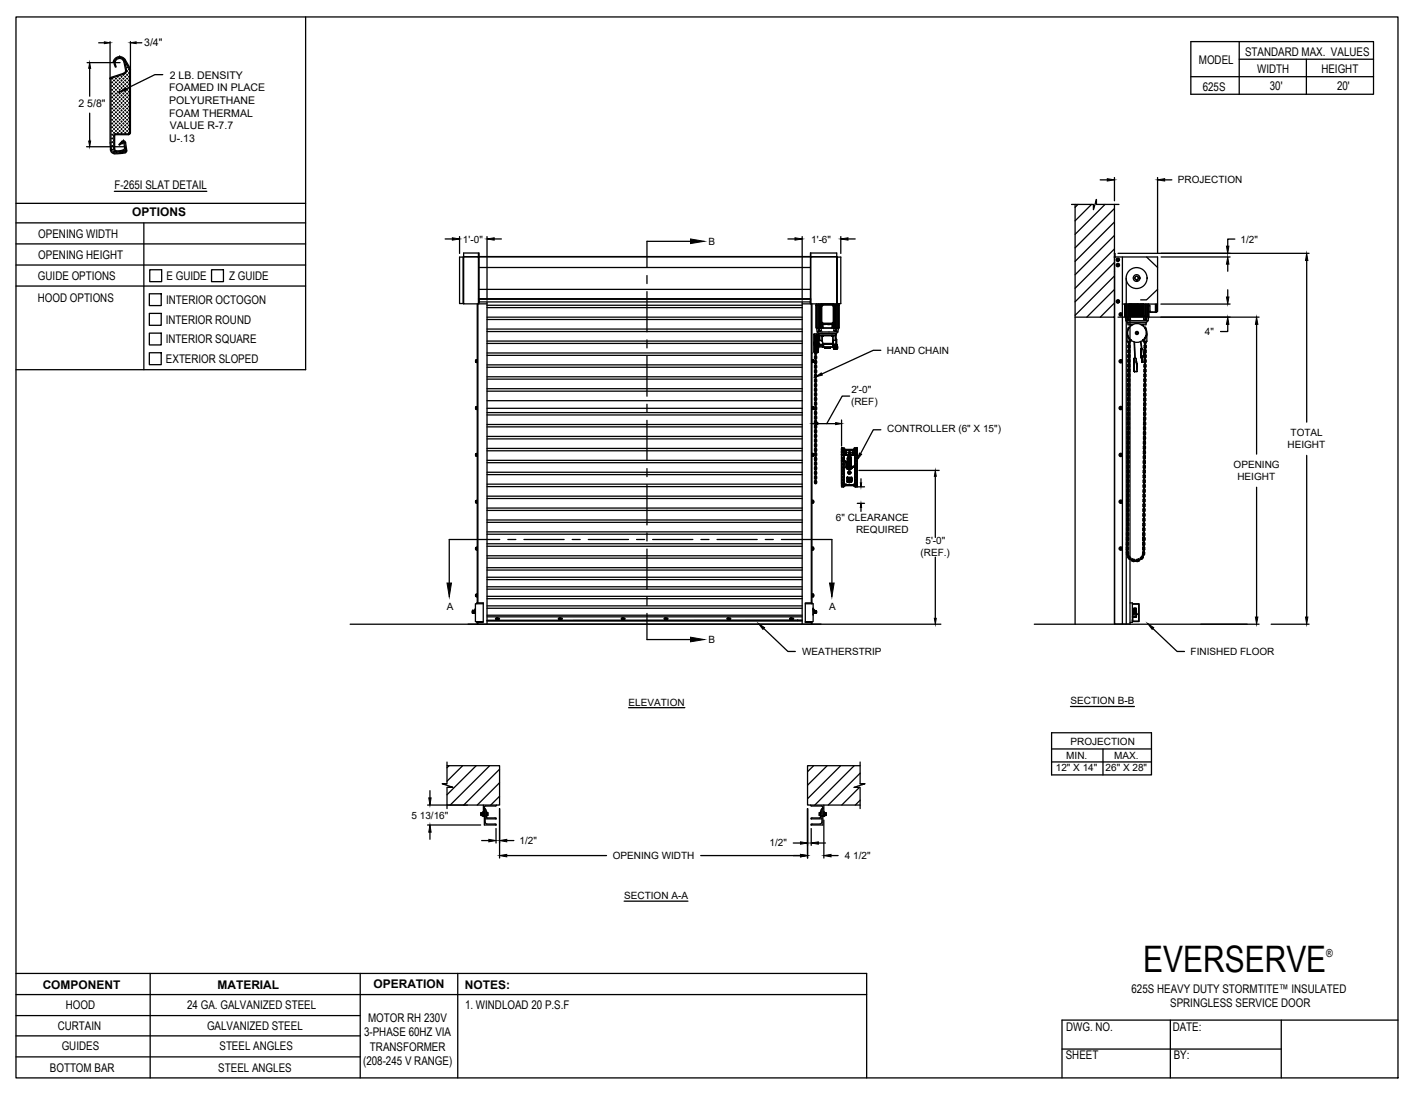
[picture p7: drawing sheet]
<svg xmlns="http://www.w3.org/2000/svg" width="279mm" height="216mm" viewBox="0 0 279 216" stroke-linecap="round" stroke-linejoin="round" font-family="sans-serif">
<defs><g id="words">
<text font-size="7.2" x="225.6" y="191.7">EVERSERVE</text>
<g font-size="2.4">
<text x="245.7" y="11.1">STANDARD MAX. VALUES</text>
<text x="236.6" y="12.7">MODEL</text>
<text x="237.3" y="17.9">625S</text>
<text x="248.1" y="14.4">WIDTH</text>
<text x="250.5" y="17.8">30'</text>
<text x="260.7" y="14.4">HEIGHT</text>
<text x="263.8" y="17.8">20'</text>
<text x="22.6" y="37.3">F-265I SLAT DETAIL</text>
<text x="7.6" y="47">OPENING WIDTH</text>
<text x="26.1" y="42.7">OPTIONS</text>
<text x="7.6" y="51.1">OPENING HEIGHT</text>
<text x="7.5" y="59.6">HOOD OPTIONS</text>
<text x="7.5" y="55.3">GUIDE OPTIONS</text>
<text x="32.9" y="55.3">E GUIDE</text>
<text x="45.2" y="55.3">Z GUIDE</text>
<text x="32.7" y="63.9">INTERIOR ROUND</text>
<text x="32.8" y="60">INTERIOR OCTOGON</text>
<text x="32.7" y="67.8">INTERIOR SQUARE</text>
<text x="32.7" y="71.7">EXTERIOR SLOPED</text>
<text x="8.4" y="195.2">COMPONENT</text>
<text x="42.9" y="195.1">MATERIAL</text>
<text x="73.7" y="195">OPERATION</text>
<text x="91.7" y="195.2">NOTES:</text>
<text x="223.3" y="196">625S HEAVY DUTY STORMTITE™ INSULATED</text>
<text x="11.4" y="203.2">CURTAIN</text>
<text x="13" y="199.2">HOOD</text>
<text x="36.9" y="199.1">24 GA. GALVANIZED STEEL</text>
<text x="40.9" y="203.3">GALVANIZED STEEL</text>
<text x="72.6" y="201.7">MOTOR RH 230V</text>
<text x="91.8" y="199.1">1. WINDLOAD 20 P.S.F</text>
<text x="210.4" y="203.6">DWG. NO.</text>
<text x="230.9" y="198.8">SPRINGLESS SERVICE DOOR</text>
<text x="231.4" y="203.4">DATE:</text>
<text x="12.2" y="207.3">GUIDES</text>
<text x="43.3" y="207.2">STEEL ANGLES</text>
<text x="71.8" y="204.5">3-PHASE 60HZ VIA</text>
<text x="73" y="207.3">TRANSFORMER</text>
<text x="210.3" y="209.1">SHEET</text>
<text x="231.6" y="209">BY:</text>
<text x="9.8" y="211.5">BOTTOM BAR</text>
<text x="43.1" y="211.6">STEEL ANGLES</text>
<text x="71.6" y="210.2">(208-245 V RANGE)</text>
</g>
<text font-size="2.2" x="261.7" y="188.9">®</text>
<g font-size="2.1">
<text x="28.4" y="9.1">3/4&quot;</text>
<text x="33.5" y="15.5">2 LB. DENSITY</text>
<text x="15.5" y="21.2">2 5/8&quot;</text>
<text x="33.4" y="18">FOAMED IN PLACE</text>
<text x="33.4" y="20.5">POLYURETHANE</text>
<text x="33.4" y="23">FOAM THERMAL</text>
<text x="33.4" y="28">U-.13</text>
<text x="33.5" y="25.5">VALUE R-7.7</text>
</g>
<g font-size="2">
<text x="232.4" y="36.2">PROJECTION</text>
<text x="91.4" y="47.9">1'-0&quot;</text>
<text x="160.1" y="47.9">1'-6&quot;</text>
<text x="244.8" y="47.9">1/2&quot;</text>
<text x="139.8" y="48.4">B</text>
<text x="175" y="69.8">HAND CHAIN</text>
<text x="237.8" y="66.1">4&quot;</text>
<text x="168" y="77.5">2'-0&quot;</text>
<text x="167.9" y="79.9">(REF)</text>
<text x="175.1" y="85.3">CONTROLLER (6&quot; X 15&quot;)</text>
<text x="254" y="88.5">HEIGHT</text>
<text x="254.7" y="86.1">TOTAL</text>
<text x="243.4" y="92.4">OPENING</text>
<text x="244.2" y="94.8">HEIGHT</text>
<text x="164.9" y="102.8">6&quot; CLEARANCE</text>
<text x="168.9" y="105.2">REQUIRED</text>
<text x="182.6" y="107.3">5'-0&quot;</text>
<text x="181.6" y="109.7">(REF.)</text>
<text x="88.1" y="120.4">A</text>
<text x="163.6" y="120.4">A</text>
<text x="139.8" y="127">B</text>
<text x="158.3" y="129.3">WEATHERSTRIP</text>
<text x="234.9" y="129.3">FINISHED FLOOR</text>
<text x="124" y="139.2">ELEVATION</text>
<text x="211.2" y="139">SECTION B-B</text>
<text x="210.4" y="149.8">MIN.</text>
<text x="211.2" y="146.9">PROJECTION</text>
<text x="219.8" y="149.8">MAX.</text>
<text x="208.3" y="152.2">12&quot; X 14&quot;</text>
<text x="218.1" y="152.2">26&quot; X 28&quot;</text>
<text x="81.2" y="161.5">5 13/16&quot;</text>
<text x="102.5" y="166.6">1/2&quot;</text>
<text x="151.8" y="167">1/2&quot;</text>
<text x="120.9" y="169.5">OPENING WIDTH</text>
<text x="166.7" y="169.5">4 1/2&quot;</text>
<text x="123.1" y="177.4">SECTION A-A</text>
</g>
</g></defs>
<!-- layer: MOTOR RH -->
<g fill="none" stroke="#000" stroke-width=".25">
<path d="M216.3 39.4h.1M91.4 50.7v9.2M91.4 50.7l.1 9.3M91.5 50.7h-.1M91.5 59.9l4.6 .1M91.5 50.7h.1M91.5 50.7h73.6M91.5 59.9v-10h2.9v10.1M91.5 50.7h-.8v9.2h.8M91.5 50.7h2.7M94.2 60v59M94.3 50.7h.1"/>
<path d="M94.3 60v59M94.4 59.8h.1M94.4 59.1h.1M94.4 58.9h65.6M94.4 59.4h.1M94.4 59.2h.1M94.4 59.6h.1M94.5 58.9v1.1M94.5 50.7h-.3M94.5 49.9v9.7h65.4M94.5 59.1h65.4M94.5 50.6h65.4"/>
<path d="M94.5 52.8h65.4M94.5 57.1h65.4M96.1 59.6v63.6M158.3 60h1.7M158.3 59.6v63.6M159.9 59.6v.4M159.9 59.7h.1M159.9 50.7h.3M159.9 49.9l.1 9.9M159.9 59.2h.1M159.9 59.3h.1M159.9 59.5h.1"/>
<path d="M159.9 59.1h.1M160 50.7v9.3h5.1M160 50.7v-.8h5.1v10M160.1 50.7h.1M160.1 60v59M160.2 60v59.1M160.2 50.7h4.9M161.2 60l-.1 .2M161.5 60v.2h.1M161.6 60v.2h.3M162.1 60h-.1M162.1 60l-.2 .2"/>
<path d="M162.1 60h2.3M162.1 60h.1M163.2 60h.1M163.9 60h.1M164.4 60l.2 .2v3.6M164.5 60h.1M164.9 60v.2M165.1 50.7h.1M165.1 60h.1M165.1 60v.2h-.5M165.1 59.9v.1M165.1 50.7h.8v9.2l-.8 .1z"/>
<path d="M165.2 50.7v9.2M165.4 59.9v.3M211.4 40.3h4.4v1.1l.5-2v.9h4.5M212.1 40.3v82.9M212.7 40.3l-.6 .6M215.4 40.3l-3.3 3.3M218 40.3l-5.9 5.9M219.9 50.7v.1M219.9 50h.1M219.9 53.5h.1M219.9 50.8h.1M219.9 41.1l-7.8 7.8"/>
<path d="M219.9 43.8l-7.8 7.8M219.9 46.5l-7.8 7.7M219.9 49.1l-7.8 7.8M219.9 51.8l-7.8 7.8M219.9 54.5l-7.8 7.7M219.9 57.1l-5.5 5.5M219.9 59.8l-2.8 2.8M219.9 40.3v82.9M219.9 50v.7M219.9 50.7h.1M220.5 59.3l.3 .1-.2 .3-.2-.1zM220.5 51.1l.3 .1-.2 .3-.2-.1z"/>
<path d="M220.5 52.1l.3 .1-.2 .3-.2-.1zM220.6 52.1l.2 .1zM220.6 52.5l.2-.1zM220.6 52.1l-.2 .1v.2l.2 .1M220.6 51.1l.2 .1zM220.6 51.5l.2-.1zM220.6 51.1l-.2 .1v.2l.2 .1M220.6 59.3l.2 .1zM220.6 59.7l.2-.1zM220.6 59.3l-.2 .1v.2l.2 .1M220.6 51.1h.1M220.6 52.1l.1 .1"/>
<path d="M220.6 59.3h.1M220.8 52.2h.1M220.8 52.2v.2v-.1M220.8 52.4h.1M220.8 51.2h.1M220.8 51.2v.2v-.1M220.8 51.4h.1M220.8 59.4h.1M220.8 59.4v.2v-.1M220.8 59.6h.1M221.5 50.7v72.4M222.2 54.9v68.3"/>
<path d="M224.3 55.2l.1-.1 .1 .2-.2 .1zM224.4 55.2a.37 .37 0 0 0 .1-.6 .37 .37 0 0 0-.6 .1 .37 .37 0 0 0 .3 .5M224.6 54.8a.35 .35 0 0 0-.6-.1 .35 .35 0 0 0 .2 .5M224.6 54.9l-.2 .3M224.6 54.8v.1M224.6 54.8h.1M226.2 50.7l2.2 2.1M228.4 57.1l-2.2 2.1h-1.1M93.9 71.4h.1M93.9 71.1v.3M93.9 71v.5M94.1 71.4l-.2 .1"/>
<path d="M94.1 71.1h-.2v.3M94.1 71v.1M94.1 71.4h.1M94.1 71.1v.3l-.2 .1M94.1 71.1l-.2-.1v.1M94.1 71.5h.1M94.2 71v.6M96.1 62.6h62.2M96.1 79.1h62.2M96.1 76.7h62.2M96.1 77.2h62.2M96.1 74.4h62.2"/>
<path d="M96.1 74.8h62.2M96.1 72h62.2M96.1 72.5h62.2M96.1 69.7h62.2M96.1 70.1h62.2M96.1 67.3h62.2M96.1 67.8h62.2M96.1 64.9h62.2M96.1 65.4h62.2M96.1 63.1h62.2M96.1 60.2h62.2M96.1 60.7h62.2"/>
<path d="M160.2 71v.5M160.3 71.5h.1M160.3 69.7h-.1M160.3 71.4h.2v.1h-.2zM160.3 71.1v.3M160.3 71h.1M160.5 71h.1M160.5 71.1v.3M160.5 71.1h-.2h.2M160.5 71.4h.1M160.5 71.1h.1M160.5 71v.5"/>
<path d="M160.6 66h.1M160.6 67.8l.1 1.7M160.6 66v1.8M160.6 67.8h.1M160.6 67.3v.3M160.6 68v-.2v.4M160.6 67.5v.3M160.6 66l.1 3.5M160.7 66v3.4M160.7 66v3.5M160.7 67.9l.2 .2M160.7 67l.2 .2"/>
<path d="M160.7 72.5l.2 .2M160.7 73.4l.2 .2M160.7 79.8l.2 .2 .2-.2M160.7 69.4v.1M160.7 66.1l.2 .4M160.7 69.4h.1M160.7 66.1h.1M160.7 69.5l.2 .4M160.7 71.3l.2 .5M160.7 78.6l.2 .5M160.8 70.7h.1M160.8 69.7l.1 .1"/>
<path d="M160.8 68.8l.1 .1M160.8 67.9l.1 .1M160.8 67h.1M160.8 71.6l.1 .1M160.8 72.5l.1 .1M160.8 73.4l.1 .1M160.8 74.3l.1 .1M160.8 75.2l.1 .1M160.8 76.1l.1 .1M160.8 77.1h.1M160.8 78h.1M160.8 78.9l.1 .1"/>
<path d="M160.8 79.8l.1 .1M160.8 69.3h.1M160.8 69.6h.2M160.9 70.3l-.1 .1M160.9 69.4l-.1 .1M160.9 68.5h-.1M160.9 67.5l-.1 .1M160.9 66.6l-.1 .1M160.9 71.2l-.1 .1M160.9 72.1l-.1 .1M160.9 73.1h-.1M160.9 74.9l-.1 .1"/>
<path d="M160.9 75.8l-.1 .1M160.9 76.7l-.1 .1M160.9 77.6l-.1 .1M160.9 78.5l-.1 .1M160.9 79.4l-.1 .1M160.9 68.4l-.2 .2 .1 .5M160.9 70.2l-.2 .5 .2 .2M160.9 69.3l-.2 .2M160.9 67.4l-.2 .5M160.9 66.5l-.2 .5M160.9 71.1l-.2 .2M160.9 72l-.2 .5"/>
<path d="M160.9 72.9l-.2 .5M160.9 73.9l-.2 .4 .2 .2M160.9 74.8l-.2 .4 .2 .2M160.9 75.7l-.2 .4 .2 .2M160.9 76.6l-.2 .5 .2 .2M160.9 77.5l-.2 .5 .2 .2M160.9 78.4l-.2 .2M160.9 79.3l-.2 .5M160.9 70.3h.1M160.9 69.8h.1M160.9 69.4h.1M160.9 68.8h.1"/>
<path d="M160.9 68.5h.1M160.9 67.9h.1M160.9 67.6h.1M160.9 67h.1M160.9 66.6h.1M160.9 66.4h.1M160.9 71.3h.1M160.9 70.7h.1M160.9 72.2h.1M160.9 71.6h.1M160.9 73.1h.1M160.9 72.5h.1"/>
<path d="M160.9 73.4h.1M160.9 74.9h.1M160.9 74.3h.1M160.9 75.9h.1M160.9 75.3h.1M160.9 76.8h.1M160.9 76.2h.1M160.9 77.6h.1M160.9 77.1h.1M160.9 78.6h.1M160.9 78h.1M160.9 79.5h.1"/>
<path d="M160.9 78.9h.1M160.9 79.8h.1M160.9 69.1h.1M160.9 66.5h.1M160.9 69.1l-.1 .2M160.9 66.4l-.1 28.9M160.9 68.6v.2M160.9 66.7v.3M160.9 67.6v.3M161 70.2l.1 .2M161 69.3l.1 .2M161 68.4l.1 .1"/>
<path d="M161 67.4l.1 .2M161 71.1l.1 .2M161 72l.1 .2M161 72.9l.1 .2M161 73.9l.1 .2M161 74.8l.1 .2M161 75.7l.1 .2M161 76.6l.1 .2M161 77.5l.1 .2M161 78.4l.1 .2M161 79.3l.1 .2M161 70.7v.5"/>
<path d="M161 70.3v.1M161 68.5h.1M161 67.5v.1M161 66.6v.1M161 72.1v.1M161 73.1h.1M161 74.4v.5M161 74.9v.1M161 76.2v.6M161 76.7v.1M161 78v.5M161 77.6v.1"/>
<path d="M161 79.4v.1M161 60.3h.2M161 60.3h.1M161 66.5h.1M161 68.9v.5M161 73.4v.7h-.2M161 75.3v.5M161 66.4v.3M161 67v.6M161 67.9v.6M161 69.8v.6M161 71.6v.6"/>
<path d="M161 72.5v.6M161 77.1v.6M161 78.9v.6M161 79.8v.6M161 69.1v.2M161 69.7v.1M161 68.8v.1M161 67.9v.1M161 67h.1M161 71.6v.1M161 72.5v.1M161 73.4v.1"/>
<path d="M161 75.2v.1M161 77.1h.1M161 78.9v.1M161 79.8v.1M161 69.1h.1M161 69.3h.1M161 66.7v.3M161 67.6v.3M161 68.6v.2M161 69.5v.2M161 70.4v.3M161 71.3v.3"/>
<path d="M161 72.2v.3M161 73.2v.2M161 74.1v.2M161 75v.2M161 75.9v.3M161 76.8v.3M161 77.7v.3M161 78.6v.3M161 79.5v.3M161.1 68.8l-.1 .3M161.1 70.7l-.1 .2M161.1 69.7l-.1 .2"/>
<path d="M161.1 67.9l-.1 .2M161.1 67l-.1 .2M161.1 71.6l-.1 .2M161.1 72.5l-.1 .2M161.1 73.4l-.1 .2M161.1 74.3l-.1 .2M161.1 75.2l-.1 .2M161.1 76.1l-.1 .2M161.1 77.1l-.1 .2M161.1 78l-.1 .2M161.1 78.9l-.1 .2M161.1 60.2h.4"/>
<path d="M161.1 60.2v4.6M161.1 64.8l.1 .7M161.1 69.4h.1M161.1 66.1l-.1 .4 .1 .2M161.1 66.1h.1M161.1 66.7v.3M161.1 67.6v.3M161.1 68.1h.1M161.1 68.3h.1M161.1 68.6v.2M161.1 69.2h.1M161.1 69.5v.2"/>
<path d="M161.1 70.4v.3M161.1 71.3v.3M161.1 72.2v.3M161.1 73.2v.2M161.1 74.1v.2M161.1 75v.2M161.1 75.9v.3M161.1 76.8v.3M161.1 77.7v.3M161.1 78.6v.3M161.1 79.5v.3M161.1 69.6h.3"/>
<path d="M161.2 60.3h.1M161.2 66.1v3.3M161.2 66.1v3.2M161.2 65.5h4.1M161.2 66.1l.1 .2M161.2 66.2l.1 .1M161.2 69.4h.1M161.2 66.1l.2 .2M161.2 66.2v1.6M161.2 69.3h.1M161.2 66.2h.1M161.2 65.5l.3 .3"/>
<path d="M161.2 67.6h.1M161.3 66.2l-.2-.1v3.3M161.3 66.6h.1M161.3 68.9h.1M161.3 68.1h.1M161.3 66.6v.1M161.3 66.2v.4M161.3 68.9v.4M161.3 66.3h.1M161.3 66.3v3M161.3 69.3h.1M161.3 69.2l-.1 .2"/>
<path d="M161.3 66.2v3M161.3 67.8l-.1 1.5M161.3 67.9v.1M161.3 67.2l-.1-.1 .1 .2M161.3 68.5l-.1 .3 .1-.2M161.3 66.9l-.1-.3 .1 .3M161.3 69.3l-.2 .1M161.3 68.8v.1M161.3 68.6l-.1 .3M161.3 69.2l.1 .2h-.2M161.4 66.3h.1v2.9h-.1zM161.4 68.1l-.1 1.1"/>
<path d="M161.4 67.4l-.1-1.1v2.9M161.4 65.9l.1 .4M161.4 65.9l-.8 .1M161.4 60.3v4.4M161.5 64.8h.5h-.3v.5h-.2zM161.5 69.2l-.1 .4M161.5 69.3l-.1 .3M161.5 66.7h.1M161.5 68.7h.1M161.5 68.4h.1M161.5 67.1v1.3M161.5 67.1h.1"/>
<path d="M161.5 67v1.5M161.5 68.5h.8M161.5 66.7v.4M161.5 68.4v.3M161.5 65.8h3.6M161.5 65.3h.1M161.5 65.8v.4M161.5 68.3h.1M161.5 67.2h.1M161.6 65.3h.2v.1zM161.6 67.1v.9M161.6 67.1l.6 .1"/>
<path d="M161.6 68.2v.3M161.6 65.3h.1M161.6 67.1h.1M161.6 68.2h.1M161.6 68v.2M161.6 60.3h-.6v4.4h.6M161.6 68h.1M161.6 68.1h.1M161.6 60.2v4.6h-.5M161.6 65.9v1M161.6 65.3v.1M161.6 68.1v.1"/>
<path d="M161.6 66.3h.5M161.7 60.3v4.4M161.7 68.1h.1M161.7 68l-.1 .1M161.7 68v.2M161.7 68.2l.7 .1h-.7M161.7 68.1v.1M161.7 68.2h.1M161.7 68.2v.1M161.7 68.2h-.1M161.7 68h.6M161.7 68h-.1l.1 .1"/>
<path d="M161.7 64.7h3.1M161.7 68v.3M161.7 60.2v.1M161.7 68v.1M161.7 67.9h.7M161.7 66.2l.1 .9h-.2M161.8 65.3v.1M161.9 63.8l.2 .2M161.9 64.6h.1M161.9 60.3h.1M161.9 60.3h-.3v4.4h.3l.1-.8M161.9 60.2h.1"/>
<path d="M161.9 60.3v4.4l.3-.1M161.9 63.8h.1M162 64.8l.1 .5h-.6M162 60.2l-.1 3.6M162 63.6l.1 .1zM162 60.4v3.2M162.1 60.1h2.4v3.8h-2.5zM162.1 60.3v3.3l.2 .2M162.1 66.3h.1M162.1 60.3l-.1 .1h.1M162.1 63.7l.2 .2-.1-.1M162.1 63.9l2.3 .1"/>
<path d="M162.1 60.3v.1M162.1 66.2v.1M162.1 66.3h.4M162.2 64v.7h.1v-.7M162.2 66.3v.9h-.4M162.2 66.3h.2M162.2 67.2l.1 .6M162.2 60.2l-.1 .1M162.2 66.3h.1M162.2 66.3v.9M162.3 60.2l-.2 .1M162.3 60.1h.1"/>
<path d="M162.3 63.8h.1M162.3 68.5h.1M162.3 64.6h.1M162.3 68.5h2M162.3 60.1v.1M162.3 67.8v.1M162.3 67.9h.1M162.3 60.1h1.9l.2 .2M162.3 60.2h1.9l.2 .2v3.2l-.2 .2h-1.9l-.2-.2v-3.2zM162.3 68l.2 .2-.2 .1M162.3 67.8h.1M162.3 63.9h1.9"/>
<path d="M162.3 60.1h1.9M162.3 67.8h2v.1h-1.9zM162.3 68.3h.1M162.3 68.3v.2M162.4 66.3h.1M162.4 67.9a.25 .25 0 0 1 .1 .3 .25 .25 0 0 1-.2 .2v.1M162.4 64v.7h1.8v-.7M162.4 67.9l-.1 .1M162.5 64h.5M162.5 64h.1M162.5 66.3h-.1M162.5 66.3h1.6"/>
<path d="M162.5 66.2v.1M162.7 68.5v.1M162.7 68.5h1.2l-.1 .2M162.7 68.5v.2M162.7 68.7h1.1M162.7 68.7h.1M162.8 68.7h1M163 64h-.5M163.1 64h.9M163.8 68.7h.1M163.9 68.5v.1M164.1 66.3h.1"/>
<path d="M164.1 66.2v.1M164.1 66.3h.3M164.2 64.6h.1M164.2 66.3h.2M164.2 66.3h.1M164.2 60.1l.1 .1M164.3 68.4l-.1 .1h-1.9M164.3 67.9v.5M164.3 67.3h.1M164.3 68.4h.1M164.3 64v.7h.1v-.7M164.3 67.8h.1"/>
<path d="M164.3 67.9h.1M164.3 67.2l.1 .1v1h.3M164.4 67.8h.1M164.3 67.8v-.5l.1 .5M164.3 67.8l.1 .6M164.3 68.4v.2h.4M164.3 60.2l.1 .1M164.3 63.8h-.1M164.4 66.3l-.1 1.5M164.4 68.4h.1M164.4 67.8v.8M164.4 66.3v.9"/>
<path d="M164.4 67.3v1.1M164.4 64.6l1.2 .1v-4.4h-.4v4.4M164.4 67.3h.1M164.4 68.3h.1M164.4 60.3l.1 3.3-.3 .2M164.4 68.2h.3M164.4 68.6l.1 .1M164.4 67.3v.6h.5M164.4 68.3v.1M164.4 60.3l.1 .1M164.4 63.6l.1 .1zM164.4 63.7l-.1 .1"/>
<path d="M164.4 63.9v.1M164.4 67.9v.1M164.4 68.2v.1M164.4 66.3h.1M164.4 66.2v.1M164.4 66.3h.5M164.5 68.8h.1M164.5 68.7l.2-.1v.2zM164.5 68.6l.2 .2M164.5 68.7h.1M164.5 60.4v3.2M164.6 64.8h.5v.5h-.6z"/>
<path d="M164.6 61.4v.9M164.6 62.4v.5M164.6 60.5v.7zM164.6 63.1v.5zM164.6 68.8h.5M164.6 68.8h.1M164.6 60.3v.2M164.6 68.8h.3M164.6 63.8l-.2 .2M164.6 68.6h.1M164.6 62.2h.1M164.6 61.4v.8"/>
<path d="M164.6 64.6l.1 .1M164.6 60.3h.1M164.6 60.3h.3v4.4v-4.4M164.6 68.6h.4M164.6 61.2v.2M164.6 62.2v.2M164.6 62.8v.4M164.6 63.5v1.2M164.7 68.8h.1M164.7 68l.1 .4zM164.7 68.4v.3zM164.8 68.8h.1"/>
<path d="M164.8 68.8h.1h-.1M164.8 68.8h.1zM164.8 65.3h.1M164.8 68h.1M164.8 68.4h-.1M164.8 65.3h.2M164.8 66.2v.1M164.8 68.6v.1M164.8 68v.3M164.8 68.3v.3M164.8 66.3v.8M164.8 68v.2"/>
<path d="M164.8 68.6h.1M164.8 68.3l.1 .2M164.8 68.2v.2M164.8 60.2v.1M164.8 68.2h.1M164.9 68.8h.1M164.9 68.3v.3M164.9 68.5l-.1 .1M164.9 68.8h-.1M164.9 68.5v.1M164.9 68.6h.1M164.9 67v-.8h-3.2l-.1 .9"/>
<path d="M164.9 67v.1l-.6 .1M164.9 67h.1M164.9 68.5h.1M164.9 64.8v.6M164.9 67h.2v1.3M164.9 68.6v-.4l.1 .5M164.9 68.2l.1-.2v.3M164.9 67v1M164.9 68h-.5v.2M164.9 65.9l.1 .2M164.9 66h.1M164.9 68.6l.1 .1"/>
<path d="M164.9 66v.1M165 68.8h.1M165 68.8h.1h-.1M165 68.8h.1zM165 65.9l-.1 1.1M165 68.4h.1M165 60.2v4.6h.5M165 65.3h.1M165 60.3h.6M165 68.3v.3l.2 .1-.1 .1v-.2M165 67l.1 1M165.1 68.8h.1"/>
<path d="M165.1 65.8l-.1 .1h-3.6M165.1 68.3l-.1 .1M165.1 68.2l.1 .1zM165.1 68.4l.1 .1h-.1zM165.1 68.4l.1 .3M165.1 68.5v.1M165.1 68.3v.3l-.1 .1M165.1 68.6h.1M165.1 68.1h.1M165.1 68.4h.1M165.1 68.8h-.1M165.1 60.2h.3"/>
<path d="M165.1 68.3h.1M165.1 68.3v.1M165.1 68.2h.1M165.1 68.2v.1M165.2 68.3l.1 .1M165.2 68.1l-.1 .1M165.2 68.2h.1M165.2 68.7l-.5 .1M165.2 68.4h.1M165.2 68.4l.1 .2-.1 .1M165.2 60.3v4.4M165.2 68.7h.1"/>
<path d="M165.3 68.8h-.1M165.3 65.5l-.2 .3M165.4 60.2l.1 4.6-.2 .7M165.4 60.2h.1M165.5 60.3h.1M165.5 60.3v4.4M165.6 60.3h.1M212.1 62.6h7.8M219.9 62.4l-.1 .2M221.1 71.1l.2 .1zM221.1 71.5l.2-.1zM221.1 71.1l-.1 .1v.2l.1 .1"/>
<path d="M221.3 71.2v.2v-.1M221.5 60h6.9M221.9 60v2.4h.6M222 60v2.5M222 62.5l.2 .8M222.2 63.3l.3 .3M222.2 63.3h4.3M222.2 60v2.4M222.3 60v2.4M222.4 65.9v1.4l.6 .1M222.4 62.5h.6l.1 .5h-.7zM222.5 63.6h3.7"/>
<path d="M222.5 63.6v.1h3.7v-.1M222.5 78.7l.1 .5M222.5 63h.1M222.5 77.1l.1 .1M222.5 76.1l.1 .2M222.5 78l.1 .2M222.5 74.9l.1 .5M222.5 75.8v.3M222.5 76.8v.3M222.5 73.3l.1 .2M222.5 63.1h.3M222.5 63.1h.2"/>
<path d="M222.5 69.5l.2 .2M222.5 70.1l.2 .5M222.5 71.1l.2 .5M222.5 60v2.5h-.5M222.5 67.6l.2 .2M222.6 63.7v.4h.5l.2 .1M222.6 66.3v.1M222.6 67.4v.2M222.6 60v2.4h.3v-.1l.1 .1M222.6 78.5l-.1 .1M222.6 79.4l-.1 .2 .1 .5M222.6 79h.1"/>
<path d="M222.6 79.6h.1M222.6 79.9l.1 .1M222.6 80v.1M222.6 79.9v.1M222.6 76.8v.3M222.6 78.7v.3M222.6 77.7v.3M222.6 78v.1M222.6 78.6h.1M222.6 76.6l-.1 .2M222.6 75.6l-.1 .2M222.6 77.5l-.1 .5"/>
<path d="M222.6 76.7h.1M222.6 76.7v.1M222.6 77.7h.1M222.6 77.2v.5M222.6 77.1v.1M222.6 77.1h.1M222.6 78.2v.4M222.6 78h.1M222.6 79v.6M222.6 74.9l.1 .3M222.6 64.8a1.93 1.93 0 0 0 .1 2M222.6 64.8h.1"/>
<path d="M222.6 78.1v.1M222.6 60v2.4M222.6 62.5v.5M222.6 73.3h.1M222.6 75.8h.1M222.6 74.7l-.1 .2M222.6 72.8l-.1 .5M222.6 73.7l-.1 .2 .1 .5M222.7 73.9h.1M222.7 74.8h.1M222.7 74.7v.1M222.7 74.3h.1"/>
<path d="M222.7 75.8h.1M222.7 75.2v.6M222.7 75.2h.1M222.7 76.2l-.1 .5M222.7 76.2h.1M222.7 77.7h.1M222.7 78.7h.1M222.7 79.7h.1M222.7 74.3v.4M222.7 70.1v.3M222.7 71.1v.3M222.7 73l-.1 .3"/>
<path d="M222.7 69.5h.1M222.7 71.4h.1M222.7 72.3v.1M222.7 73.3h.1M222.7 72.9h.1M222.7 74.2h.1M222.7 72.9l-.1 .1M222.7 79.5l-.1 .5M222.7 69.9l-.2 .2M222.7 70.9l-.2 .2M222.7 71.8l-.2 .2 .2 .5M222.7 73.3v.6"/>
<path d="M222.7 71h.1M222.7 70.9v.1M222.7 70.5v.4M222.7 70.5h.1M222.7 70.4v.1M222.7 71v.1M222.7 71.4v.6M222.7 72h.1M222.7 72.5v.4M222.7 72.3h.1M222.7 74.9h.1M222.7 76.8h.1"/>
<path d="M222.7 72.4v.1M222.7 67.4v.2M222.7 68.2v.4M222.7 72v.3M222.7 75.8v.1M222.7 68.2h.1M222.7 68.5v.1M222.7 67.6h.1M222.7 70.1h.1M222.7 71h.1v.4M222.7 71.9v.1M222.7 75.7l-.1 .4h.1"/>
<path d="M222.7 77.6l-.1 .1M222.7 68l-.2 .2 .2 .5M222.7 69l-.2 .5M222.7 68.7v.4M222.7 69.1h.1M222.7 67.6v.6M222.7 68.6h.1M222.7 69.6v.5M222.7 69.5v.1M222.7 73.9v.1M222.7 72.1h.1M222.7 73h.1"/>
<path d="M222.7 64.8a1.92 1.92 0 0 0 .1 2M222.7 64.8h.1M222.7 68.6v.1M222.7 69.2h.1M222.7 69.1v.1M222.7 62.4l4 .1M222.7 66.5v.1M222.7 69.1v.4M222.7 68.5h.1M222.7 74.8l-.1 .1M222.7 73.8v.5M222.7 79.5v.1"/>
<path d="M222.7 66.8h.1M222.7 66.7h.1M222.7 66.6v.1M222.7 71.1h.1M222.7 79.4l.2 .5-.2 .2M222.7 76.7l.1 .1M222.7 77.6l.1 .1M222.7 78.6h.1M222.7 78.2v.4M222.7 79v.6M222.7 79h.1M222.7 79.9h.1"/>
<path d="M222.7 79.9v.2M222.7 66.8l.3 .4M222.7 76.6l.2 .2M222.7 77.5l.2 .2M222.7 78.5l.2 .1M222.8 75.8h.1M222.8 75.2h.1M222.8 75.2v.6M222.8 76.8h.1M222.8 76.2v.6M222.8 76.2h.1M222.8 77.7h.1"/>
<path d="M222.8 77.1h.1M222.8 77.1v.6M222.8 78h.1M222.8 78l-.1 .2M222.8 63h.1M222.8 78.7l-.1 .3M222.8 77.7v.3M222.8 79.6v.3M222.8 78l-.1 .1M222.8 64.7l-.2 .1M222.8 75.6l.1 .5-.1 .2M222.8 74.7l.1 .5-.1 .2"/>
<path d="M222.8 73.7l.1 .5-.1 .2M222.8 71.9v.1M222.8 72.9v.4M222.8 76.1v.1M222.8 73.3h-.1M222.8 74.2l-.1 .1M222.8 73.4v.5M222.8 73.3h.1M222.8 73.3v.1M222.8 73.9h.1M222.8 72.5v.4M222.8 72.3h.1"/>
<path d="M222.8 72.3v.2M222.8 72.9h.1M222.8 74.3v.5M222.8 74.3h.1M222.8 74.8h.1M222.8 76.8v.3h-.2M222.8 60v2.4M222.8 75.8v.4M222.8 64.7h.1M222.8 70.9l.1 .2M222.8 71.8l.1 .5-.1 .2M222.8 72.8l.1 .5"/>
<path d="M222.8 70.4v.1M222.8 71.4h-.1M222.8 69.5v.6M222.8 69.5h.1M222.8 70.5v.5M222.8 70.5h.1M222.8 71h.1M222.8 71v.1M222.8 71.4v.6M222.8 72h.1M222.8 72l-.1 .4M222.8 66.8l.4 .4"/>
<path d="M222.8 73.9v.3M222.8 74.9v.3M222.8 68l.1 .5-.1 .2M222.8 69l.1 .2M222.8 69.9l.1 .2M222.8 68.5v.1M222.8 67.6h.1M222.8 68.6v.1M222.8 69.2h.1M222.8 68.6h.1M222.8 67.6v.2M222.8 67.8v.4"/>
<path d="M222.8 69.1h.1M222.8 69.1v.1M222.8 68.2h.1M222.8 66.8h.1M222.8 62.4v-2.4v2.4M222.8 69v.1M222.8 66.8v.1M222.8 68.7v.3M222.8 69.1v.4M222.8 70.1v.4M222.8 67.4v.2M222.8 68.2v.4"/>
<path d="M222.9 77.1l-.2 .2M222.9 78l-.2 .2M222.9 78.7l-.2 .5M222.9 77.7v.3M222.9 73.3l-.1 .2M222.9 76.8v.3M222.9 70.4l-.1 .2M222.9 60v2.3M222.9 67.6l-.1 .2M222.9 69.5l-.1 .2M222.9 71.1l-.1 .5M223 60v63.1h-3.1v-72.4h8.5v10.7"/>
<path d="M223 60h.2M223 67.2h.1M223 60v2.4M223 62.4h.1M223 67.2v.2M223 67.3v.1M223.1 60v2.4zM223.1 62.3h.1M223.1 67.2h.1M223.2 67.2h.1M223.2 60v2.4zM223.3 60l-.1 2.4 .1-2.4"/>
<path d="M223.3 62.3h.2M223.5 60v2.4M223.5 64.1h.1M223.5 64.1h-.4v.3M223.5 60v2.4zM223.5 62.3h.2M223.7 62.4v-2.4l.1 2.4M223.8 71v.1M223.8 71.4h.1M223.8 71.1h.1M223.8 71.2h.1M223.8 71.6h.1"/>
<path d="M223.8 71.4v.1M223.8 71.3h.1M223.8 71h.1M223.8 70.9h.1M223.8 70.9v.1M223.8 71.5h.1M223.8 71.9h.1M223.8 71.5v.1M223.8 71.2v.1M223.8 71.7h.1M223.8 71.8h.1M223.8 72h.1"/>
<path d="M223.8 72.1h.1M223.8 72.2h.1M223.8 71.9v.1M223.8 72v.1M223.8 72.3h.1M223.8 72.5h.1M223.8 72.4v.1M223.8 72.4h.1M223.8 71.8v.1M223.8 71.7v.1M223.8 72.8h.1M223.8 72.7v.1"/>
<path d="M223.8 72.7h.1M223.8 72.6v.1M223.8 72.6h.1M223.8 72.1v.1M223.8 60v2.4zM223.8 67.5l.1 3.2M223.8 62.3h.9M223.8 72.2v.1M223.8 71.6v.1M223.8 72.9h.1M223.8 73h.1M223.8 73v.1"/>
<path d="M223.8 72.8v.1M223.8 72.5v.1M223.8 73.3h.1M223.8 73.2v.1M223.8 73.2h.1M223.8 73.1h.1M223.8 72.9v.1M223.8 72.3v.1M223.8 73.1v.1M223.8 71.5v1.8M223.8 73.3l.1 .1M223.8 73.3v.1"/>
<path d="M223.9 73.4h.1M223.9 67.5l.1 3.2h-.1M223.9 70.7l-.2 .1M223.9 70.7h.1M223.9 70.7l-.1 .1v1.9M224 60v2.4zM224 62.4v-2.4v2.4M224 70.7l.2 .1 .2 2.5M224.2 71.1h.1M224.2 71.2h.1M224.2 71.3h.1M224.2 71.1v.2"/>
<path d="M224.2 71.3v.1M224.2 71.4h.1M224.2 71.6h.1M224.2 71.5h.1M224.2 71.4v.2M224.3 71.9h.1M224.3 71.8h.1M224.3 60l-.1 2.4M224.3 71.7v.2M224.3 72h.1M224.3 72.1h.1M224.3 72.3h.1"/>
<path d="M224.3 71.9v.1M224.3 72.2h.1M224.3 72.2v.1M224.3 72.1v.1M224.3 71.9v.2M224.3 65.7h.1M224.3 72.4h.1M224.3 72.6h.1M224.3 72.5h.1M224.3 72.3v.3M224.3 72.8v.1M224.3 72.7v.1"/>
<path d="M224.3 72.9v.1M224.4 65.8h-.1M224.4 65.7h.1M224.4 73.3h.1M224.4 73.3l-.5 .1M224.4 65.7h-.1M224.5 62.4v-2.4v2.4M224.5 60v2.4zM224.7 62.4v-2.4v2.4M224.7 60v2.4zM224.7 62.3h.2M224.9 62.4v-2.4l.1 2.4"/>
<path d="M225 60v2.4zM225 62.3h.1M225 67.4l.2 1.4M225.1 69.1h.1M225.1 69.2h.1M225.1 69h.1M225.1 69v.1M225.1 69v.4M225.1 69v.3M225.1 69.1v.1M225.1 69.3h.1M225.1 69.4h.1"/>
<path d="M225.1 69.3v.1M225.1 69.2v.1M225.1 69.5h.1M225.1 69.4v.1M225.1 69.6h.1M225.1 67.4l.2 1.4M225.1 69.4v.4M225.1 69.5v.1M225.1 69.7h.1M225.1 69.7l.1 .1M225.2 69.8h.1M225.1 69.8h.1"/>
<path d="M225.1 60l.1 2.4M225.1 69.7l.1 .5M225.2 69.9h.1M225.2 69.8v.1M225.2 69.7h.1M225.2 69.9v.1M225.2 64.1h.4M225.2 60v2.4M225.2 70h.1M225.2 70.1h.1M225.2 70.2h.1M225.2 68.8l-.1 .2"/>
<path d="M225.2 70.3h.1M225.2 70.4h.1M225.2 68.8h.1M225.2 60v2.4zM225.2 64.1h.1M225.2 70.1l.1 .7M225.2 62.3h.2M225.2 70.5h.1M225.2 70.6h.1M225.2 70.4v.1M225.3 70.6h.1M225.3 70.7h.1"/>
<path d="M225.3 70.5v.1M225.3 70.5h.1M225.3 70.6v.1M225.3 70.8h.1M225.3 70.7v.1M225.3 70.9h.1M225.3 71h.1M225.3 70.8v.1M225.3 70.9v.1M225.3 70.8v.4M225.3 71.2h.1M225.3 71.1h.1"/>
<path d="M225.3 71.1v.1M225.3 71.4h.1M225.3 71.3h.1M225.3 71.2v.1M225.3 71.3v.1M225.3 71.2v.2M225.3 71.4v.1M225.3 68.8l.2 .1M225.3 71.5h.1M225.3 68.8h-.1M225.4 71.5h.1M225.4 60v2.4"/>
<path d="M225.5 60l-.1 2.4M225.5 67.2h.1M225.5 62.3h.1M225.5 68.9v.1M225.5 69l.3 2M225.6 67.2h.1M225.6 62.4v-2.4l.1 2.4M225.7 64.1l-.1 .3M225.7 67.2v.2M225.7 67.3v.1M225.7 79l.1 .2M225.7 79.9l.1 .2"/>
<path d="M225.7 70h.1M225.7 70.1h.1M225.7 67.2h-.1M225.7 70v.3M225.7 76.8l.1 .5M225.7 70.2h.1M225.7 70.3h.1M225.7 62.4v-.1l.4 .1v-2.4v2.5M225.7 60v2.4M225.7 75.2l.1 .2M225.7 73.3l.1 .2M225.7 74.2l.1 .2"/>
<path d="M225.7 72.1l.2 .5M225.7 70.4h.1M225.7 73v.3M225.7 73.9v.4M225.7 69.2l.2 .5M225.7 71.5h-.3M225.7 62.5l-.1 .5h.7v-.5M225.7 68.5l.2 .2M225.7 67.6l.2 .2M225.8 60v2.3M225.8 67.4v.2M225.8 68.2v.4"/>
<path d="M225.8 79.7v.2M225.8 79v.1M225.8 79.9v.1M225.8 79.4l-.1 .5M225.8 80v.5M225.8 80h.1M225.8 77.7v.4M225.8 78.7v.4M225.8 76.1v.1M225.8 77.1v.1M225.8 78.1h.1M225.8 80l.1 .1"/>
<path d="M225.8 79.6h.1M225.8 76.6l-.1 .2M225.8 77.5l-.1 .2 .1 .5M225.8 78.5l-.1 .5M225.8 79.1v.5M225.8 79.1h.1M225.8 78.7h.1M225.8 78.1v.6M225.8 77.7h.1M225.8 77.2v.5M225.8 74.9v.3M225.8 75.8v.4"/>
<path d="M225.8 75.2h.1M225.8 74.2v.1M225.8 79h.1M225.8 77.1h.1M225.8 77.7h.2M225.8 76.8h.1M225.8 75.6l-.1 .2 .1 .5M225.8 74.7l-.1 .5M225.8 72.8l-.1 .2M225.8 73.7l-.1 .2M225.8 76.6v.2M225.8 76.2h.1"/>
<path d="M225.8 75.4v.4M225.8 75.2v.2M225.8 75.8h.1M225.8 75.2v.1M225.8 74.9h.1M225.8 74.4v.5M225.8 74.3h.1M225.8 72.1l.1 .3M225.8 66.8h.1M225.8 74.3v.1M225.8 76.2v.4M225.8 71.2l.1 .2"/>
<path d="M225.8 73.9h.1M225.8 70.5h.1M225.8 71.4l.1 .1M225.8 76.2h.2M225.8 75.2h.2M225.8 75.8h.2M225.8 74.3h.2M225.8 74.9h.2M225.8 73.9h.2M225.8 72.9v.4M225.8 73.9v.4M225.9 69.9l-.2 .2 .2 .5"/>
<path d="M225.9 70.9l-.2 .2 .2 .5M225.9 71.8l-.2 .2M225.9 73.9h.1M225.9 73.4v.5M225.9 73.9h-.1M225.9 73.4h.1M225.9 72.4v.6M225.9 72.4h.1M225.9 72.9v.1M225.9 71.6v.4M225.9 71.5v.1M225.9 72h.1"/>
<path d="M225.9 72h-.1M225.9 71.5h.1M225.9 71.1h.1M225.9 71v.1M225.9 71.4h.1M225.9 68.2v.4M225.9 69.2v.3M225.9 70.1v.4M225.9 71.4v.1M225.9 71.4h-.1M225.9 64.7h.1M225.9 68.5v.1"/>
<path d="M225.9 69.5v.1M225.9 67.6h.1M225.9 73h.1M225.9 70.5h.1M225.9 70.1h-.1M225.9 71l-.1 .4M225.9 76.7l-.1 .4M225.9 77.7h-.1M225.9 78.6l-.1 .1M225.9 68l-.2 .2M225.9 69l-.2 .2M225.9 70.5v.6"/>
<path d="M225.9 69.7v.4M225.9 69.5h.1M225.9 70.1h.1M225.9 69.2h.1M225.9 68.6v.6M225.9 68.6h.1M225.9 68.2h.1M225.9 69.6v.1M225.9 67.4v.2M225.9 69.1v.1M225.9 74.8l-.1 .1M225.9 64.7l.2 .1"/>
<path d="M225.9 67.6v.6M225.9 66.8h.1M225.9 66.7v.1M225.9 63h.1M225.9 76.7v.5M225.9 78.6l.1 .1M225.9 79.6h.1M225.9 79h.1M225.9 79v.2M225.9 63.1h.3h-.2M225.9 79.5v.1M225.9 79.2v.3"/>
<path d="M225.9 79.9v.1M225.9 76.6l.2 .2M225.9 77.5l.2 .2M225.9 78.5l.2 .5-.2 .2M225.9 79.4l.2 .2M226 74.8v.1M226 78.1h-.2M226 78.7h.1M226 78.1v.6M226 78.6v.1M226 78.1h.1M226 77.1v.6"/>
<path d="M226 77.1h.1M226 76.8h.1M226 76.2v.6M226 76.7v.1M226 76.2h.1M226 75.8h.1M226 66.8h.1M226 79.7v.2M226 75.6l.1 .6-.1 .1M226 74.7l.1 .5M226 73.7l.1 .6-.1 .1M226 71v.1"/>
<path d="M226 73.3l-.1 .1M226 76.1v.1M226 75.2l-.1 .1M226 74.2v.1M226 75.2h.1M226 75.2v.2M226 74.9h.1M226 74.3v.1M226 74.8h.1M226 74.3h.1M226 73.4v.5M226 73.4h.1"/>
<path d="M226 73.9h.1M226 73.9v.4M226 73.3v.1M226 72.9v.1M226 78.7l-.1 .4M226 66.6v.1M226 74.4v.4M226 75.4v.4M226 74.8v.4M226 77.7v.4M226 70.9l.1 .5-.1 .2M226 71.8l.1 .2"/>
<path d="M226 72.8l.1 .5-.1 .2M226 68.2h.1M226 69.1v.1M226 70.1v.4M226 71.4v.1M226 72.4h.1M226 73.3h.1M226 72.4v.6M226 71.5v.5M226 72h.1M226 71.4h.1M226 70.5v.6"/>
<path d="M226 70.5h.1M226 70.1h.1M226 64.8a1.87 1.87 0 0 1-.5 2.4M226 64.8h.1M226 62.4v.1M226 75.8v.4M226 68l.1 .2M226 69l.1 .5-.1 .2M226 69.9l.1 .6-.1 .1M226 68.5v.1M226 69.6v.5M226 69.5h.1"/>
<path d="M226 69.5v.1M226 68.7v.5M226 68.7h.1M226 67.8v.4M226 67.6h.1M226 67.6v.2M226 68.6h.1M226 68.6v.1M226 71.1v.3M226 72.1v.3M226 73v.3M226 69.2v.4"/>
<path d="M226 67.4v.2M226 68.2v.4M226.1 79.9l-.2 .2M226.1 60v2.4M226.1 66.5v.1M226.1 77.1l-.2 .2M226.1 64.8a1.96 1.96 0 0 1-.4 2.4M226.1 64.8h.1M226.1 62.5v.5M226.1 79.7v.2M226.1 75.2l-.1 .2M226.1 77.7l-.2 .5"/>
<path d="M226.1 76.8v.3M226.1 63.7v.4h-.5l-.2 .1M226.1 72.1l-.1 .5M226.1 66.2l.1 .1M226.1 68.5l-.1 .2M226.1 62.4h.6M226.2 67.6l-.2 .2M226.2 67.4v.2M226.2 68.2v.4M226.2 66.4h.1M226.2 63h.1M226.2 66.4l.1-.5v1.5h-.6"/>
<path d="M226.4 60v2.4M226.5 63.3l-.3 .3M226.6 60v2.4M226.7 60v2.5l-.2 .8M226.7 60.3h.1M226.8 60.3l.1 .1M226.9 61.5l1.1 .1h-1.1zM226.9 60.4l.1 1.2M227 61.6h.1M227.4 61.6h.1M228 60v1.7l.4-.3M228.2 60v1.6"/>
<path d="M228.4 61.2l-.2 .2M93.9 89.9h.1M93.9 99.1h.1M93.9 80.6h.1M93.9 89.6v.3M93.9 98.9v.2M93.9 80.4v.2M93.9 98.9l.2-.1v.4M93.9 80.4l.2-.1v.4M93.9 80.3v.4M93.9 89.5v.5M93.9 98.8v.4"/>
<path d="M94.1 99.1l-.2 .1M94.1 98.9h-.2v.2M94.1 89.9l-.2 .1M94.1 89.6h-.2v.3M94.1 80.6l-.2 .1M94.1 80.4h-.2v.2M94.1 98.8h.1M94.1 89.5v.1M94.1 80.3h.1M94.1 99.1h.1M94.1 99.2h-.2M94.1 89.9h.1"/>
<path d="M94.1 89.6v.3l-.2 .1M94.1 89.6l-.2-.1v.1M94.1 80.6h.1M94.1 80.7h-.2M94.1 99.2h.1M94.1 90h.1M94.1 80.7h.1M94.2 98.7v.6M94.2 80.2v.6M94.2 89.5v.6M96.1 97.9h62.2M96.1 98.4h62.2"/>
<path d="M96.1 95.5h62.2M96.1 96h62.2M96.1 93.2h62.2M96.1 93.7h62.2M96.1 90.8h62.2M96.1 91.3h62.2M96.1 88.5h62.2M96.1 89h62.2M96.1 86.1h62.2M96.1 86.6h62.2M96.1 83.8h62.2M96.1 84.2h62.2"/>
<path d="M96.1 81.4h62.2M96.1 81.9h62.2M96.1 80.6h62.2M160.2 98.7v.6M160.2 80.2v.6M160.2 89.5v.5M160.3 99.2v.1M160.3 80.7v.1M160.3 90h.1M160.3 98.9h.2v.2h-.2zM160.3 98.9v-.2h.2v.2M160.3 99.1v.2"/>
<path d="M160.3 80.6h.2v.2h-.2zM160.3 80.2h.2v.2h-.2zM160.3 80.4v.2M160.3 89.6v.3M160.3 98.7v.1M160.3 80.2v.1M160.3 89.5h.1M160.5 99.1v.2h-.2M160.5 80.4v.2M160.5 89.6h-.2l.2-.1v.5M160.5 89.9h-.2v.1M160.5 98.7v.6"/>
<path d="M160.5 80.2v.6M160.5 89.5v.5M160.5 90h-.2M160.5 89.9h.1M160.5 89.6h.1M160.5 99.1h.1M160.5 98.9h.1M160.5 80.6h.1M160.5 80.4h.1M160.5 90h.1M160.5 89.6v.3M160.5 98.9v.2"/>
<path d="M160.7 80.7l.2 .2M160.7 87.1l.2 .2M160.7 88.9l.2 .2M160.7 90.7l.2 .2M160.7 91.6l.2 .2M160.7 87.7l.2 .5M160.8 80.7l.1 .1M160.8 81.6l.1 .1M160.8 82.5l.1 .1M160.8 83.4l.1 .1M160.8 84.3l.1 .1M160.8 85.2l.1 .1"/>
<path d="M160.8 86.2h.1M160.8 87.1l.1 .1M160.8 88l.1 .1M160.8 88.9l.1 .1M160.8 89.8l.1 .1M160.8 90.7l.1 .1M160.8 91.6l.1 .1M160.8 92.5h.2M160.8 93.5h.1M160.8 93.2h.2M160.8 94.4h.1M160.8 95.3h.2"/>
<path d="M160.9 80.4h-.1M160.9 82.2l-.1 .1M160.9 83.1l-.1 .1M160.9 84l-.1 .1M160.9 84.9l-.1 .1M160.9 85.8l-.1 .1M160.9 86.7l-.1 .1M160.9 87.6l-.1 .1M160.9 88.6h-.1M160.9 90.4l-.1 .1M160.9 91.3h-.1M160.9 92.2l-.1 .1"/>
<path d="M160.9 94l-.1 .1M160.9 94.9l-.1 .1M160.9 80.3l-.2 .4M160.9 81.2l-.2 .4 .2 .2M160.9 82.1l-.2 .4 .2 .2M160.9 83l-.2 .4 .2 .2M160.9 83.9l-.2 .4 .2 .2M160.9 84.8l-.2 .4 .2 .2M160.9 85.7l-.2 .2 .1 .4h.3v-.1M160.9 86.6l-.2 .5M160.9 87.5l-.2 .2M160.9 88.4l-.2 .5"/>
<path d="M160.9 89.4l-.2 .4 .2 .2M160.9 90.3l-.2 .4M160.9 91.2l-.2 .4M160.9 92.1l-.2 .2 .1 .4h.3v-.2M160.9 93l-.2 .5 .2 .2M160.9 93.9l-.2 .5 .2 .2M160.9 94.8l-.2 .2 .1 .4h.3v-.1M160.9 80.4h.1M160.9 80.7h.1M160.9 82.2h.1M160.9 81.7h.1M160.9 83.1h.1"/>
<path d="M160.9 82.5h.1M160.9 84h.1M160.9 83.4h.1M160.9 84.9h.1M160.9 84.4h.1M160.9 85.8h.1M160.9 85.3h.1M160.9 86.8h.1M160.9 86.2h.1M160.9 87.7h.1M160.9 87.1h.1M160.9 88.6h.1"/>
<path d="M160.9 88h.1M160.9 88.9h.1M160.9 90.4h.1M160.9 89.8h.1M160.9 91.3h.1M160.9 90.7h.1M160.9 92.2h.1M160.9 91.6h.1M160.9 94.1h.1M160.9 93.5h.1M160.9 95h.1M160.9 94.4h.1"/>
<path d="M160.9 82.7h.1M161 80.3l.1 .1M161 81.2l.1 .2M161 82.1l.1 .2M161 83l.1 .2M161 83.9l.1 .2M161 84.8l.1 .2M161 85.7l.1 .2M161 86.6l.1 .2M161 87.5l.1 .2M161 88.4l.1 .2M161 89.4l.1 .1"/>
<path d="M161 90.3l.1 .2M161 91.2l.1 .1M161 92.1l.1 .2M161 93l.1 .2M161 93.9l.1 .2M161 94.8l.1 .2M161 80.4h.1M161 81.7v.5M161 82.6v.5M161 82.2v.1M161 83.1v.1M161 84.4v.5"/>
<path d="M161 84.9v.1M161 85.8v.1M161 86.7v.1M161 88.6h.1M161 89.9v.5M161 90.4v.1M161 93.5v.6M161 94v.1M161 94.9v.1M161 80.8v.6h-.2M161 83.5v.5M161 87.1v.5"/>
<path d="M161 88.9v.6h-.2M161 90.7v.6M161 91.7v.5M161 85.3v.6M161 86.2v.6M161 88v.6M161 92.6v.6M161 94.4v.6M161 80.7v.1M161 83.4v.1M161 85.2v.1M161 86.2h.1"/>
<path d="M161 87.1v.1M161 88v.1M161 88.9v.1M161 90.7v.1M161 91.6v.1M161 94.4h.1M161 80.5v.2M161 81.4v.2M161 82.3v.3M161 83.2v.2M161 84.1v.2M161 85v.3"/>
<path d="M161 85.9v.3M161 86.8v.3M161 87.7v.3M161 88.6v.3M161 89.6v.2M161 90.5v.2M161 91.4v.2M161 92.3v.2M161 93.2v.3M161 94.1v.3M161 95v.3M161.1 80.7l-.1 .2"/>
<path d="M161.1 81.6l-.1 .2M161.1 82.5l-.1 .2M161.1 83.4l-.1 .2M161.1 84.3l-.1 .2M161.1 85.2l-.1 .2M161.1 87.1l-.1 .2M161.1 88l-.1 .2M161.1 88.9l-.1 .2M161.1 89.8l-.1 .2M161.1 90.7l-.1 .2M161.1 91.6l-.1 .2M161.1 93.5l-.1 .2"/>
<path d="M161.1 94.4l-.1 .2M161.1 80.5v.2M161.1 81.4v.2M161.1 82.3v.3M161.1 83.2v.2M161.1 84.1v.2M161.1 85v.3M161.1 85.9v.3M161.1 86.8v.3M161.1 87.7v.3M161.1 88.6v.3M161.1 89.6v.2"/>
<path d="M161.1 90.5v.2M161.1 91.4v.2M161.1 92.3v.2M161.1 93.2v.3M161.1 94.1v.3M161.1 95v.3M166.1 89.8h.1M166.1 91v4.8zM166.1 91v5v-.2M166.1 95.9l.1 .1M166.1 96h.1M166.1 89.3v.5"/>
<path d="M166.1 89.3h.1M166.1 88.6v.7M166.1 88.6v-.1v1.3M166.1 88.5v.1M166.1 91h.1M166.1 90.5h.1M166.1 89.8v.1M166.1 89.8v5.7M166.1 89.9h.4M166.1 91h.5M166.1 89.8h1.6M166.1 88.6h.1"/>
<path d="M166.1 88.6v.2M166.1 89.9v.6M166.1 89.8h1.4M166.1 89.3h.4M166.1 90.5h.4M166.1 88.5h.1M166.1 89.9h.1M166.1 94.7h.4v.2h-.5M166.1 94.7h.1M166.1 93.5h.4v.6h-.4h.4v.6h-.4M166.1 93.5h.1M166.1 92.9h.4v.6h-.4"/>
<path d="M166.1 91.7h.4v.6M166.1 92.3h.1M166.1 91.7h.1M166.1 95.8l.1-.1-.1 .2zM166.1 91.1h.1M166.1 94.1h.1M166.1 89.3h.4v.5M166.1 88.6l.1 .2M166.1 89.8l.4 .1M166.1 90.5v.5M166.1 88.6v.1M166.1 89.9v1.1"/>
<path d="M166.1 91.7h.4M166.1 92.9h.4M166.1 91.1h.4M166.1 92.9h.1M166.1 91.1h.4zM166.1 95.3h.1M166.1 95.3h.4M166.1 92.3h.4M166.1 94.7h.4M166.1 93.5h.4M166.1 94.1h.4M166.2 88.8h.1"/>
<path d="M166.2 88.8l-.1-.1v1.1M166.2 96l.1 .1M166.2 88.6h.1M166.2 96h-.1M166.2 96h.1M166.2 88.5v.1M166.2 95.7h.1M166.2 95.8h.1M166.2 95.8v.2M166.2 88.8h.3v.5h-.4M166.2 88.8v-.2v.2M166.2 88.6v.2"/>
<path d="M166.2 96l.2 .1M166.2 95.7v.1M166.2 95.9h.1M166.2 88.8h2.7M166.2 95.7h2.7M166.2 95.7h.2M166.2 95.7v.3v-.2M166.2 95.9a.34 .34 0 0 0 .6-.1h1.6a.36 .36 0 0 0 .6 .1M166.3 88.4l-.1 .1M166.3 95.7h.1M166.3 88.8h.2M166.3 88.8h.1"/>
<path d="M166.3 88.8h-.1M166.3 90.9h.2M166.3 90.9h.1M166.3 91h.1M166.3 90.9l-.2 .1M166.3 96.1h.1M166.3 88.6h.2zM166.3 95.7h.3M166.3 91l.2 .1h-.4h.4v.6h-.4M166.3 91h.2M166.3 90.9l.2-.1v.2M166.3 95.9l.2 .1z"/>
<path d="M166.3 90.9v.1M166.3 95.7h.2M166.4 90.8l.1 .2zM166.4 90.9h.1M166.4 88.4l-.2 .2M166.4 96.1h.1M166.4 90.8v.1M166.4 95.7h.1M166.4 95.7h2.4M166.4 88.4l.2 .2M166.5 90.9h.1M166.4 88.5h.1"/>
<path d="M166.4 95.7h.5M166.5 90.9h-.1M166.5 89.8h.1M166.5 88.8h.1M166.5 95.7h.1M166.5 92.3h.1M166.5 91.7h.1M166.5 92.9h.1M166.5 92.9h-.4h.4M166.5 91h.1M166.5 91.1h.1M166.5 91.1v1.2"/>
<path d="M166.5 92.3v1.2M166.5 93.5h.1M166.5 94.1h.1M166.5 94.7h.1M166.5 95.3h.1M166.5 95.3v.4M166.5 92.3v.6h-.4M166.5 94.1h-.4h.4M166.5 95.3h-.4h.4v.4h-.3M166.5 95.7h-.2M166.5 89.3h.1M166.5 88.8v1"/>
<path d="M166.5 89.3h-.4M166.5 89.9h.1M166.5 89.9h-.4h.4M166.5 90.5h.1M166.5 90.5v.3l-.4 .2M166.5 90.8h.1M166.5 90.8l-.2 .1M166.5 90.8v.1M166.5 89.8h1M166.5 88.8v2M166.5 91v.1M166.5 93.5v1.8"/>
<path d="M166.5 91v4.7M166.5 91l.4 .1 .1 .3M166.5 88.8h2.2M166.5 90.9v.1M166.6 96l-.2 .1M166.6 91h.1M166.6 91l.3 .1 .1 .3M166.6 91h-.1M166.6 96h.1M166.6 95.7h.1M166.6 95.9h.1M166.6 88.6h.1"/>
<path d="M166.6 88.6l.2 .1M166.7 89.3a.17 .17 0 0 0 .2 .2 .17 .17 0 0 0 .2-.2M166.7 89.3h.1M166.7 89.3a.17 .17 0 0 1 .2-.1 .17 .17 0 0 1 .2 .1M166.7 95.7h-.1M166.8 95.7h.1M166.8 95.8l-.2 .2M166.8 95.8h.1M166.8 95.7h.2M166.9 95.7h.1M166.9 95.7h1.4M167 91.4v.9z"/>
<path d="M167 95.7h.1M167 92.3l.3 .3M167 92.3h.1M167 91.4h.1M167 95.7l.4 .1M167 91.4v.9M167 89.3l-.2-.1v.2M167.1 89.3h.1M167.1 94.3h.1M167.1 95h.1M167.1 95l.1 .2M167.1 94.3v.8"/>
<path d="M167.1 94.3l.1 .8h.8M167.2 90.4v.6M167.2 90.4v1.9M167.2 91h.1M167.2 90.4a.38 .38 0 0 1 .4-.3 .38 .38 0 0 1 .4 .3M167.2 90.4h.1M167.2 90.4a.37 .37 0 0 1 .4-.3 .37 .37 0 0 1 .4 .3M167.2 94.2l-.1 .1M167.2 94.2h.1M167.2 94.3h.8M167.2 94.3h-.1M167.2 92.4h.1"/>
<path d="M167.2 95.2h.8M167.2 95.1v.1M167.3 92.6h.1M167.3 92.6h.5M167.3 94.8h.1M167.3 94.6h.1M167.3 94.6l.1 .2M167.3 94.6v.2M167.3 90.2l.4-.1 .3 .2v2.1h-.8v-2zM167.3 94.6h.5M167.3 94.6l.1 .1M167.3 94.8l.1 .1"/>
<path d="M167.3 94.8a.28 .28 0 0 0 .3 .2 .28 .28 0 0 0 .3-.2M167.3 94.8h.5M167.4 93.2h.1l-.1 .1M167.4 93.2h.1M167.4 90.2l.3-.1 .2 .2 .1 2.1h-.8v-2zM167.4 94.6h.1M167.4 94.8h.1M167.4 94.7h.1M167.4 94.7v.1h.6M167.4 94.7h.7M167.4 94.6v.2M167.4 94.7l.1 .1z"/>
<path d="M167.4 94.9h.1M167.4 93.2v.1zM167.4 93.2v.1M167.5 93.3h.1M167.5 93.5h.1M167.5 94.8h.1M167.5 94.7h.1M167.5 93.2h.1M167.5 89.8h.1M167.5 89.9h.1M167.5 89.9l.1 .1 .1-.1M167.5 89.8l.1 .2 .1-.1"/>
<path d="M167.5 89.8v.1M167.5 89.9h.2M167.5 95.7h-.5h.5M167.5 95.7h.2M167.5 95.7h.1M167.5 93.2v.1M167.5 93.4h.1M167.5 89.8l.1 .2 .1-.2M167.5 93.2v.2M167.5 91.9l.2 .1-.1 .2zM167.6 89.9h.1M167.6 93.2h.1"/>
<path d="M167.6 90.3l.2 .2-.1 .1-.3-.1zM167.6 90.3l.1 .1-.2 .2zM167.6 93.1l-.2 .4zM167.6 93.3h.1M167.7 95.7h.5M167.7 89.9h-.2M167.7 95.7h.1M167.7 93.2l-.2 .2M167.7 93.3h.1M167.7 93.1l-.1 .1M167.7 93.1h.1M167.7 89.8h.1"/>
<path d="M167.7 89.8h1.4v.7M167.7 89.8v.1M167.7 95.7l.3 .1M167.7 93.2l-.1 .1h.2l-.1-.1M167.7 93.2l.1 .1h-.2zM167.7 89.9h.1M167.7 93.2h.1M167.7 93.2v.1M167.7 89.3l-.2-.1-.1 .2M167.8 93.3h.1M167.8 89.3h.1M167.8 92.6h.1"/>
<path d="M167.8 94.9h.1M167.8 94.7h.1M167.8 94.6h.1M167.8 94.6h.2M167.8 94.8h.1M167.8 94.7h.2M167.8 88.8h1.2M167.9 94.6h-.6M167.9 94.6h.1M167.9 94.6a.28 .28 0 0 0-.3-.2 .28 .28 0 0 0-.3 .2M167.9 94.8l-.3 .2M167.9 94.7h-.1"/>
<path d="M167.9 94.6a.29 .29 0 0 0-.5-.1 .29 .29 0 0 0 0 .4M167.9 94.8l-.1 .1M167.9 94.7h.1M167.9 94.8h.1M167.9 94.2l.2 .1M168 94.7h.1M168 94.3h.1M168 94.2h-.8M168 94.8h.1M168 92.4h.1M168 90.4v1.9M168 94.2h.1"/>
<path d="M168 95.1v.1M168 94.6v.1M168 91h.1M168 90.4h.1M168 90.4v.6M168 94.7v.1M168 92.4l-.2 .2M168 94.3v.4M168 94.8v.3M168.1 94.3h.1M168.1 95l-.2 .2M168.1 94.3h-.1"/>
<path d="M168.1 95h-.1M168.1 94.7h.1M168.1 94.8h.1M168.1 92.3h.1M168.1 92.3v.1M168.1 94.7v.1M168.1 92.3l-.1 .1M168.1 95.7h-.4M168.2 95.7h.2M168.2 95.7h.4M168.3 95.7h.1M168.4 92.2h.1"/>
<path d="M168.4 92.2l-.3 .1M168.4 92.2h.3M168.4 92.2h.7M168.4 95.8l.1 .1M168.4 88.7h-1.6M168.4 95.8h-1.6M168.4 88.7h.1M168.4 95.7h.1M168.4 89.3l-.2-.1-.1 .2M168.5 88.6l-.1 .1M168.5 95.7h-.1M168.6 95.7h.1"/>
<path d="M168.6 88.6h.1M168.6 95.9h.1M168.6 96l.2 .1M168.7 92.1h.1M168.7 92.1v.1M168.7 92.2h.1M168.7 89.8h.1M168.7 92.3h.1M168.7 92.9h.1M168.7 92.2v3.5v-.4M168.7 95.3h.1M168.7 94.7h.1"/>
<path d="M168.7 94.1h.1M168.7 93.5h.1M168.7 92.2v.1M168.7 92.3v.6h.4M168.7 95.7h.1M168.7 92.2h-.4l-.5 .4h-.6l-.2-.3M168.7 95.7h.3M168.7 89.3h.1M168.7 88.8h.1M168.7 88.8v1M168.7 89.3h.4M168.7 89.8h-1h1"/>
<path d="M168.7 91.7h.1M168.7 92h.1M168.7 89.9h.1M168.7 90.5h.1M168.7 91.1h.1M168.7 91.7h.4M168.7 91.1h.4h-.4M168.7 91.1h.4zM168.7 89.8v2.2M168.7 89.8h-1l-.1 .2-.1-.2h-1v1.2l.5 .2 .1 1.3 .7 .1 .9-.6M168.7 90.5h.4h-.4M168.7 89.9h.4h-.4"/>
<path d="M168.7 92.1h.2M168.7 88.6h.2zM168.7 89.8h.4M168.7 88.8v3.2M168.7 92.1v3.6M168.7 92.3h.4M168.7 92.9h.4M168.7 94.7h.4M168.7 93.5h.4M168.7 94.1h.4M168.7 95.3h.4M168.7 90.5h.4"/>
<path d="M168.7 92l.1 .1M168.7 92l.2 .1M168.7 92v.1M168.7 95.9h.2zM168.7 92l.1 .1zM168.8 88.4l-.2 .1M168.8 92l-.1 .1M168.8 92v.1M168.8 96.1h.1M168.8 92h.1M168.8 92.1h.1M168.8 95.7h.1"/>
<path d="M168.8 88.5h.1M168.8 88.5l.2 .1M168.8 92.1l-.1-.1v.2M168.9 92.2h.2M168.9 92.2h.1M168.9 92.2l-.2 .1M168.9 92.1h.1M168.9 92.1v.1M168.9 95.7h.1M168.9 88.8h.1M169 95.7h.1M169 95.7h-.2"/>
<path d="M169 95.7v.3M169 88.8h.1M169 88.6l-.2-.1-.4 .2h-1.6l-.4-.2-.2 .1v.2M169 95.7v.1M169 88.6v.1M169 96h.1M169 88.6h.1M169 95.8l.1 .1v-.1M169 95.8h.1M169 95.8v.2l.1-.1M169 88.6v.2M169 95.9v.1"/>
<path d="M169 96l-.1 .1M169 88.7v.1M169 95.9h.1M169.1 96h.1M169.1 88.5h.1M169.1 88.6h.1M169.1 88.5v.1M169.1 92.3h.1M169.1 92.3h-.4M169.1 92.9h.1M169.1 92.9h-.4v.6h.4M169.1 93.5h.1"/>
<path d="M169.1 93.5h-.4v.6h.4M169.1 94.1h.1M169.1 94.1h-.4v.6h.4M169.1 94.7h.1M169.1 93.5h-.4M169.1 94.1h-.4M169.1 94.7h-.4h.4M169.1 95.3h.1M169.1 95.3h-.4v.4h.3M169.1 95.3h-.4M169.1 89.3h-.4v.5h.4M169.1 89.3h.1"/>
<path d="M169.1 89.3h-.4v-.5l.4-.1v1.1M169.1 91.7h-.4h.4M169.1 91.7h.1M169.1 91.1h-.4v.6M169.1 91.1h.1M169.1 90.5h-.4v.6h.4M169.1 90.5h.1M169.1 89.9h-.4v.6h.4M169.1 89.9h.1M169.1 89.9l-.4-.1h.4v.7M169.1 89.9h-.4h.4M169.1 88.5l-.1 .1"/>
<path d="M169.1 89.3v.6M169.1 91.1v4.7M169.1 92.2h.1M169.1 92.2v2.7h-.4v-.2M169.1 94.9v.9l-.1-.1M169.1 95.8h.1M169.1 89.8h.1M169.1 88.7h.1M169.1 88.6h-.1v.2M169.1 88.6v.1M169.1 90.5v1.7l-.4-.2v-.3M169.1 90.5v.6"/>
<path d="M169.1 95.9h.1M169.1 88.6l-.1 .1M169.1 92.2v3.8v-.2M169.1 88.5v.8M169.1 88.5v1.3M169.1 89h.1M169.1 89v6.5M169.1 88.6v.2M221.1 89.6l.2 .1zM221.1 90l.2-.1zM221.1 89.6l-.1 .1v.2l.1 .1M221.1 98.8l.2 .1z"/>
<path d="M221.1 99.3l.2-.2zM221.1 98.8l-.1 .1v.2l.1 .2M221.1 80.3l.2 .1zM221.1 80.8l.2-.1zM221.1 80.3l-.1 .1v.3l.1 .1M221.3 89.7v.2v-.1M221.3 98.9v.2v-.1M221.3 80.4v.3v-.2M222.3 98.6l.2 .5M222.3 97l.2 .2M222.3 97.9l.2 .2M222.4 96.7v.3"/>
<path d="M222.4 97.6v.4M222.4 93.9l.1 .5M222.4 93.2l.1 .2M222.4 91l.1 .5M222.4 87.5l.1 .2M222.4 88.5l.1 .2M222.4 89.1l.1 .5M222.4 86.3l.2 .5M222.4 88.2v.3M222.4 85.6l.2 .2M222.4 99.9h.1M222.4 81.8l.2 .2"/>
<path d="M222.4 82.8l.2 .2M222.5 99.3l-.2 .2 .2 .5M222.5 98.9v.1M222.5 97h.1M222.5 97.9v.1M222.5 81.5v.3M222.5 82.5v.3M222.5 98.6v.3M222.5 99.5v.4M222.5 99.9h.1M222.5 80.9l.1 .2M222.5 98.4l-.2 .2"/>
<path d="M222.5 96.5l-.2 .2M222.5 97.4l-.2 .2M222.5 97.6h.1M222.5 98h.1M222.5 98.6h.1M222.5 98.9h.1M222.5 99.5h.1M222.5 98v.6M222.5 98.5v.1M222.5 99.1v.4M222.5 99.9v.6M222.5 99v.1"/>
<path d="M222.5 97.6v.4M222.5 94.6l-.1 .2 .1 .5M222.5 95.6l-.1 .1 .1 .5M222.5 93.6l-.1 .2M222.5 94.8h.1M222.5 94.6v.2M222.5 95.1h.1M222.5 96.1v.6M222.5 96.1h.1M222.5 96.7h.1M222.5 97v.6M222.5 97v.1"/>
<path d="M222.5 99.6h.1M222.5 93.9v.3M222.5 91.9v.4M222.5 91v.3M222.5 92.9v.3M222.5 93.2v.1M222.5 91.3v.1M222.5 90.3v.1M222.5 93.8h.1M222.5 99.5h-.1M222.5 92.7l-.1 .5M222.5 90.8l-.1 .2"/>
<path d="M222.5 91.7l-.1 .2 .1 .5M222.5 91.9h.1M222.5 91.5v.4M222.5 91.3h.1M222.5 92.9h.1M222.5 92.4v.5M222.5 92.3v.1M222.5 92.3h.1M222.5 93.4v.4M222.5 93.2h.1M222.5 94.2v.4M222.5 94.2h.1"/>
<path d="M222.5 95.8h.1M222.5 97.7h.1M222.5 93.3v.1M222.5 91.4v.1M222.5 88.2v.3M222.5 89.1v.4M222.5 90v.4M222.5 89.4h.1M222.5 88.5h.1M222.5 91h.1M222.5 91.9h.2M222.5 88.9l-.1 .2"/>
<path d="M222.5 89.8l-.1 .2 .1 .5M222.5 88l-.1 .1M222.5 90h.1M222.5 89.6v.4M222.5 89.5h.1M222.5 89.4v.1M222.5 90.5v.5M222.5 90.4h.1M222.5 89.1h.1M222.5 88.6v.5M222.5 88.5v.1M222.5 93.9h.1"/>
<path d="M222.5 86.3l.1 .3M222.5 90.4v.1M222.5 89.5v.1M222.5 85.6l.1 .1M222.5 84.7h.1M222.5 88.1h.2M222.5 89.4h.2M222.5 90.4h.2M222.5 88.5h.2M222.5 89.1h.2M222.5 88.1h.1M222.6 95.7l-.1 .4"/>
<path d="M222.6 94.7l-.1 .5M222.6 93.8h-.1M222.6 87l-.2 .5M222.6 85.1l-.2 .5M222.6 86.1l-.2 .1M222.6 84.1l-.2 .2 .2 .5M222.6 86.2h.1M222.6 85.8v.4M222.6 85.7v.1M222.6 87.2h.1M222.6 87v.2M222.6 86.6h.1"/>
<path d="M222.6 87.6v.5M222.6 87.5h.1M222.6 88.1h.1M222.6 90.1h.1M222.6 91h.1M222.6 92h.1M222.6 86.6v.4M222.6 81.8v.1M222.6 83.7v.1M222.6 85.3h.1M222.6 84.3h-.1M222.6 92.8l-.1 .1"/>
<path d="M222.6 90.9l-.1 .1M222.6 91.9h-.1M222.6 81.3l-.2 .2M222.6 82.3l-.2 .2M222.6 83.2l-.2 .2 .2 .5M222.6 98.5l-.1 .5M222.6 99.5l-.1 .4M222.6 97.6h.1M222.6 96.7l-.1-.1v.4M222.6 80.9h.1M222.6 82.4h.1M222.6 83.4h.1"/>
<path d="M222.6 82.8v.6M222.6 82.8h.1M222.6 83.4v.3M222.6 83.8v.5M222.6 84.3h.1M222.6 84.8v.5M222.6 84.7h.1M222.6 99.5h.1M222.6 99.9h.1M222.6 99.9v.6M222.6 88.2h.1M222.6 89.1h.1"/>
<path d="M222.6 84.7v.1M222.6 84.3v.4M222.6 81.8h.1M222.6 83.7h.1M222.6 98.4l.1 .5-.1 .2M222.6 99.3l.1 .6-.1 .1M222.6 97.4l.1 .2M222.6 89l-.1 .1M222.6 90h-.1M222.6 80.4l-.1 .5M222.6 96.6v.1M222.6 94.7v.1"/>
<path d="M222.6 97.9l-.1 .1M222.6 81.5h.1M222.6 80.5h.1M222.6 80.1v.4M222.6 81v.5M222.6 81.9v.5M222.6 96.7h.1M222.6 96.1v.1M222.6 96.6h.1M222.6 97v.2M222.6 97h.1M222.6 97v.1"/>
<path d="M222.6 98v.5M222.6 98h.1M222.6 98.9h.1M222.6 98.9v.6M222.6 84.4h.1M222.6 86.3h.1M222.6 97.2v.4M222.6 96.2v.4M222.6 80.9v.1M222.6 96.6v.4M222.6 97.6v.4M222.6 94.2h-.1"/>
<path d="M222.6 96.5l.2 .5M222.6 94.6l.2 .5-.2 .2M222.6 95.6l.2 .5-.2 .1M222.6 87.1l-.1 .5M222.6 85.2l-.1 .4M222.6 86.2h-.1M222.6 92.8l.1 .1M222.6 93.3v.5M222.6 93.2h.1M222.6 93.2v.1M222.6 93.8h.1M222.6 94.2v.6"/>
<path d="M222.6 94.2h.1M222.6 95.1v.7l-.1-.6M222.6 95.1h.1M222.6 80.6h.1M222.6 82.5h.1M222.6 81.5l.1 .1M222.6 95.1v.1M222.6 92.7l.2 .5-.2 .2M222.6 93.7l.2 .1M222.6 91.7l.2 .2M222.6 81.4v.4M222.6 82.4v.4"/>
<path d="M222.7 90.9v.1M222.7 91h.1M222.7 90.4v.1M222.7 90.4h.1M222.7 91.3v.6M222.7 91.3h.1M222.7 91.9h.1M222.7 92.9h.1M222.7 92.3v.6M222.7 92.3h.1M222.7 91.9l-.1 .4h-.1M222.7 91l-.1 .4"/>
<path d="M222.7 90.5v.5M222.7 93.9v.3M222.7 94.8v.3M222.7 95.8v.3M222.7 90.8l.1 .2M222.7 88.9l.1 .5M222.7 89.8l.1 .2M222.7 88l.1 .5M222.7 87.1v.1M222.7 85.2v.1M222.7 85.6l-.1 .1M222.7 89.4l-.1 .1"/>
<path d="M222.7 88.5h.1M222.7 87.5v.6M222.7 87.5h.1M222.7 89.4v.6M222.7 90h.1M222.7 90h-.2M222.7 88.5v.6M222.7 89v.1M222.7 92.9l-.1 .4M222.7 87l.1 .5-.1 .2M222.7 85.1l.1 .5M222.7 86.1l.1 .1"/>
<path d="M222.7 82.4l-.1 .4M222.7 84.3l-.1 .4M222.7 82.8h-.1M222.7 86.6h-.1M222.7 84.3h.1M222.7 85.3h.1M222.7 84.7h.1M222.7 84.7v.6M222.7 85.8v.4M222.7 85.6h.1M222.7 85.6v.2M222.7 86.2h.1"/>
<path d="M222.7 86.6v.6M222.7 86.6h.1M222.7 88.2v.3M222.7 89.1v.3M222.7 90.1v.3M222.7 82.3l.1 .2M222.7 83.2l.1 .5-.1 .2M222.7 84.1l.1 .6-.1 .1M222.7 80.5h-.1v.4M222.7 83.7l-.1 .1M222.7 81.4v.1M222.7 82.4h.1"/>
<path d="M222.7 81.9v.4M222.7 81.9h.1M222.7 82.8h.1M222.7 82.8v.6M222.7 83.4h.1M222.7 83.4h-.1M222.7 83.7v.6M222.7 87.2l-.1 .4M222.7 82.3v.1M222.7 83.4v.3M222.7 85.3v.3M222.7 86.3v.3"/>
<path d="M222.7 80.4l.2 .5M222.7 81.3l.2 .5-.2 .2M222.7 98l-.1 .1M222.7 80.9h.1M222.7 81.8v.1M222.7 80.1v.4M222.7 80.5h.1M222.7 80.9v.6M222.7 81.5v.4M222.8 97l-.2 .2M222.8 80.6v.3M222.8 97.6v.4"/>
<path d="M222.8 91.3l-.2 .2M222.8 92.3l-.2 .1M222.8 93.9l-.2 .5M222.8 89.4l-.1 .2M222.8 88.5l-.1 .2M222.8 90.1l-.1 .4M222.8 91v.3M222.8 91.9v.4M222.8 85.6l-.1 .2M222.8 82.8l-.1 .2M222.8 86.3l-.1 .5M222.9 80.9l-.2 .2"/>
<path d="M222.9 82.5v.3M225.5 98.9l.2 .2M225.6 95.8l.1 .5M225.6 95.1l.1 .2M225.6 94.2l.1 .2M225.6 92.9l.1 .5M225.6 93.9v.3M225.6 94.8v.3M225.6 91l.1 .5M225.6 88.5l.1 .2M225.6 90.4l.1 .2M225.6 89.4l.1 .2"/>
<path d="M225.6 88.2v.3M225.6 89.1v.4M225.6 87.5l.2 .2M225.6 99.9h.1M225.6 82.8l.2 .2M225.7 97.7v.3M225.7 83.4l.1 .5M225.7 82.5v.3M225.7 98.6v.3M225.7 98.9v.1M225.7 97v.1M225.7 99.4l-.2 .2 .2 .5"/>
<path d="M225.7 98.4l-.2 .5M225.7 97.5l-.2 .2 .2 .5M225.7 99.9v.6M225.7 99.9h.1M225.7 99.1v.4M225.7 99v.1M225.7 99.5h.1M225.7 99h.1M225.7 98.1v.5M225.7 98v.1M225.7 98h.1M225.7 80.6l.1 .5"/>
<path d="M225.7 94.8v.3M225.7 95.8v.3M225.7 96.7v.4M225.7 99.5v.4M225.7 95.1v.1M225.7 98.6h.1M225.7 97.7h.1M225.7 99.5v.1M225.7 95.6l-.1 .2M225.7 94.6l-.1 .2M225.7 93.7l-.1 .2M225.7 96.5l-.1 .2 .1 .5"/>
<path d="M225.7 97.1v.6M225.7 97.1h.1M225.7 96.7h.1M225.7 96.1v.6M225.7 96.1h.1M225.7 95.8h.1M225.7 95.6v.2M225.7 95.2v.1M225.7 95.2h.1M225.7 92.9v.4M225.7 95.3v.3M225.7 91.3v.1"/>
<path d="M225.7 95.7h.1M225.7 94.8h.1M225.7 91.8l-.1 .2 .1 .5M225.7 90.8l-.1 .2M225.7 92.7l-.1 .2M225.7 94.2v.6M225.7 94.2v.1M225.7 93.9h.1M225.7 93.4v.5M225.7 93.3v.1M225.7 93.3h.1M225.7 92.4v.5"/>
<path d="M225.7 92.9h.1M225.7 92.4h.1M225.7 92h.1M225.7 90.1v.3M225.7 91v.4M225.7 90.4h.1M225.7 88.5h.1M225.7 94.2h.1M225.7 93.2l.1 .1M225.7 93.8h.1M225.7 91.4h.1M225.7 97.6v.1"/>
<path d="M225.7 88l-.1 .2M225.7 89.9l-.1 .5M225.7 88.9l-.1 .2M225.7 91.8v.2M225.7 91h.1M225.7 90.6v.4M225.7 90.4v.2M225.7 89.5v.6M225.7 89.5h.1M225.7 90.1h.1M225.7 89.1h.1M225.7 89v.1"/>
<path d="M225.7 91.4v.4M225.7 88.2v.3M225.7 87.5l.1 .1M225.7 89.1h.2v.4h-.2M225.8 95.7l-.1 .1M225.8 94.7l-.1 .1M225.8 93.8l-.1 .4M225.8 96.6l-.1 .1M225.8 87l-.2 .5M225.8 86.1l-.2 .2 .2 .5M225.8 85.1l-.2 .2 .2 .5M225.8 88.5h.1"/>
<path d="M225.8 88.5l-.1 .5M225.8 87.7v.4M225.8 87.6v.1M225.8 88.2h.1M225.8 88.2h-.1M225.8 87.2h.1M225.8 86.8v.4M225.8 86.6v.2M225.8 86.6v.1M225.8 86.2h.1M225.8 86.3h.1M225.8 85.3v.4"/>
<path d="M225.8 83.4v.4M225.8 86.2v.1M225.8 83.7v.1M225.8 82.8h.1M225.8 88.1h.1M225.8 86.6h.1M225.8 85.7h.1M225.8 85.3h.1M225.8 91.9l-.1 .4M225.8 91h-.1M225.8 84.2l-.2 .2 .2 .5M225.8 83.2l-.2 .2"/>
<path d="M225.8 82.3l-.2 .2M225.8 99.5v.1M225.8 98.6h.1M225.8 97.6v.1M225.8 83.8h.1M225.8 84.4h.1l-.1 .4M225.8 83.4h.1M225.8 82.5h.1M225.8 99.9v.6M225.8 99.9h.1M225.8 85.8v.4M225.8 84.8v.5"/>
<path d="M225.8 84.8h.1M225.8 84.2v.1M225.8 84.4h.1M225.8 84.4v.4M225.8 83v.4M225.8 80.6v.3M225.8 83.8v.4M225.8 85.7v.1M225.8 82.5v.3M225.8 98h-.1M225.8 99.4l.1 .5-.1 .2M225.8 98.4l.1 .2"/>
<path d="M225.8 97.5l.1 .2M225.8 89l-.1 .5M225.8 80.4l-.1 .2M225.8 81.3l-.1 .2 .1 .5M225.8 94.8h.1M225.8 99v.5M225.8 99.5h.1M225.8 99h.1M225.8 98h.1M225.8 98v.6M225.8 97.1v.6M225.8 97.1h.1"/>
<path d="M225.8 96.7h.1M225.8 82.9v.1M225.8 81.9v.6M225.8 81.9h.1M225.8 80.9v.6M225.8 81.5h.1M225.8 80.6h.1M225.8 99.5v.4M225.8 98.6v.3M225.8 96.1h-.1M225.8 98.9h-.1M225.8 98l-.1 .1"/>
<path d="M225.8 80.5l.1 .1M225.8 80.5v.1M225.8 81.5v.4M225.8 95.6l.2 .2M225.8 94.6l.2 .5-.2 .2M225.8 96.5l.2 .5-.2 .2M225.8 87.1l-.1 .4M225.8 86.2v.4M225.8 85.3h-.1M225.8 91.9v.1M225.8 92.9h.1M225.8 92.3l-.1 .1"/>
<path d="M225.8 96.1v.1M225.8 95.1v.1M225.8 96.1h.1M225.8 96.1v.6M225.8 95.8h.1M225.8 95.2v.1M225.8 95.7v.1M225.8 95.2h.1M225.8 94.2v.2M225.8 94.2h.1M225.8 94.2v.1M225.8 93.8h.1"/>
<path d="M225.8 94.4v.4M225.8 95.6v.1M225.8 95.3v.3M225.8 97.7v.3M225.8 91.8l.2 .5-.2 .2M225.8 93.7l.2 .5-.2 .2M225.8 92.7l.2 .5-.2 .2M225.8 82.4v.1M225.8 90l.1 .1M225.8 92.3v.1M225.8 93.3v.5M225.8 93.3h.1"/>
<path d="M225.8 92.3v.6M225.8 91.4v.5M225.8 91.4h.1M225.8 91h.1M225.8 96.7v.4M225.8 94.8v.3M225.8 95.8v.3M225.9 90.8l.1 .2M225.9 89.9l.1 .5M225.9 88.9l.1 .2M225.9 88.1v.1M225.9 87.2h.1"/>
<path d="M225.9 86.2v.1M225.9 87.6h-.1M225.9 90.4l-.1 .1M225.9 90.4l-.1 .6M225.9 90.4h.1M225.9 90.1h.1M225.9 89.5h.1M225.9 89.5v.6M225.9 89.1h.1M225.9 88.5h.1M225.9 88.5v.5M225.9 88.1h.1"/>
<path d="M225.9 93.9l-.1 .3M225.9 89v.1M225.9 88.1v.4M225.9 92v.3M225.9 92.9v.3M225.9 88l.1 .2M225.9 87l.1 .5-.1 .2M225.9 86.1l.1 .5-.1 .2M225.9 85.3v.4M225.9 83.4h.1M225.9 84.7l-.1 .1M225.9 88.5l-.1 .1"/>
<path d="M225.9 87.5v.1M225.9 86.6l-.1 .1M225.9 87.6v.5M225.9 87.6h.1M225.9 86.6h.1M225.9 86.6v.2M225.9 85.7h.1M225.9 85.7v.1M225.9 86.2h.1M225.9 84.7v.6M225.9 84.7h.1M225.9 85.3h.1"/>
<path d="M225.9 91l-.1 .4M225.9 85.8v.4M225.9 86.8v.4M225.9 86.3h.1M225.9 90.1v.3M225.9 84.2l.1 .5-.1 .2M225.9 85.1l.1 .6M225.9 83.2l.1 .2M225.9 80.5v.1M225.9 81.5h.1M225.9 82.8h-.1M225.9 85.6v.1"/>
<path d="M225.9 83.7v.1M225.9 83.8v.5M225.9 83.8h.1M225.9 82.8v.6M225.9 82.8h.1M225.9 82.8v.1M225.9 81.9v.9M225.9 81.9h.1M225.9 86.3v.3M225.9 87.2v.3M225.9 80.9l-.1 .1M225.9 80.4l.2 .2"/>
<path d="M225.9 81.3l.2 .6-.2 .1M225.9 82.3l.2 .5M225.9 98.9l-.1 .2M225.9 98l-.1 .2M225.9 80.9h.1M225.9 80.9v.6M225.9 80.6h.1M225.9 80.1v.4M225.9 83.4v.4M225.9 80.9v.1M225.9 81.8v.1M226 80.6v.3"/>
<path d="M226 81.5v.4M226 97.7v.3M226 98.6l-.1 .3M226 95.8l-.2 .5M226 90.4l-.1 .2M226 89.4l-.1 .2M226 91l-.1 .5M226 88.2l-.1 .5M226 89.1v.4M226 85.6l-.1 .2M226 83.7l-.1 .2M226 82.8l-.1 .2"/>
<path d="M226.1 83.4v.4M226.1 80.6l-.2 .5M93.9 117.6h.1M93.9 108.4h.1M93.9 117.4v.2M93.9 108.1v.3M93.9 117.4l.2-.1v.4M93.9 117.3v.4M93.9 108v.5M94.1 119.1v-.1h1.3v3.8h-1.3v-.1M94.1 117.6l-.2 .1M94.1 117.4h-.2v.2"/>
<path d="M94.1 108.4l-.2 .1M94.1 108.1h-.2v.3M94.1 117.3h.1M94.1 108v.1M94.1 117.6h.1M94.1 117.7h-.2M94.1 108.4h.1M94.1 108.1v.3l-.2 .1M94.1 108.1l-.2-.1v.1M94.1 117.7h.1M94.1 108.5h.1M94.2 108v.6"/>
<path d="M94.2 117.2v.6M95.4 119.1h-1.6v3.6h1.6M96.1 119.6h62.2M96.1 117.7h62.2M96.1 118.2h62.2M96.1 115.8h62.2M96.1 116.3h62.2M96.1 113.9h62.2M96.1 114.4h62.2M96.1 112h62.2M96.1 112.5h62.2M96.1 109.7h62.2"/>
<path d="M96.1 110.2h62.2M96.1 107.3h62.2M96.1 107.8h62.2M96.1 105h62.2M96.1 105.4h62.2M96.1 102.6h62.2M96.1 103.1h62.2M96.1 100.3h62.2M96.1 100.7h62.2M158.9 119.1h1.5v3.6h-1.5M160.2 119.1v-.1h-1.3v3.8h1.3v-.1M160.2 108v.5"/>
<path d="M160.2 117.2v.6M160.3 117.7v.1M160.3 108.5h.1M160.3 117.6h.2v.2h-.2zM160.3 117.4v.2M160.3 108h.2v.1h-.2zM160.3 108.1v.3M160.3 117.2v.1M160.3 108h.1M160.5 108.1v.4M160.5 108.4h-.2v.1M160.5 117.2v.1"/>
<path d="M160.5 108v.5M160.5 117.3v.3M160.5 117.3h-.2l.2 .1M160.5 108.5h-.2M160.5 117.6h.1M160.5 117.4h.1M160.5 108.4h.1M160.5 108.1h.1M160.5 117.3v.5M160.5 108.5h.1M160.5 117.4v.2M160.5 108.1v.3"/>
<path d="M221.1 108l.2 .2zM221.1 108.5l.2-.1zM221.1 108l-.1 .2v.2l.1 .1M221.3 108.2v.2v-.1M222.3 107.5l.1 .1M222.3 108.4l.1 .2M222.3 109.1v.2l.2 .2M222.3 108.1v.3M222.3 104.6l.1 .2M222.3 102.7l.1 .2M222.3 103.6l.1 .2M222.3 101.5l.2 .5"/>
<path d="M222.3 102.4v.3M222.3 103.3v.4M222.4 108.1v.4M222.4 108.8l-.1 .3M222.4 107.9l-.1 .2M222.4 108.9v.1M222.4 108.5v.1M222.4 109h.1M222.4 109v.4M222.4 108.5h.1M222.4 109.4l.1 .1M222.4 108.6v.3"/>
<path d="M222.4 105.5v.1M222.4 108.1h.1M222.4 106l-.1 .2 .1 .5M222.4 106.9l-.1 .6M222.4 105l-.1 .2 .1 .5M222.4 105.6v.6M222.4 105.6h.1M222.4 106.2h.1M222.4 106.2v.3M222.4 106.6v.1M222.4 107.1h.1M222.4 106.7v.4"/>
<path d="M222.4 106.6h.1M222.4 107.5h.1M222.4 107.5v.6M222.4 109.1h.1M222.4 104.3v.3M222.4 105.2v.4M222.4 102.7h.1M222.4 103.6v.1M222.4 104.6h.1M222.4 106.5l.1 .1M222.4 102.2l-.1 .2M222.4 103.1l-.1 .2"/>
<path d="M222.4 104.1l-.1 .5M222.4 103.3h.1M222.4 104.3h.1M222.4 103.8v.5M222.4 103.7v.1M222.4 103.7h.1M222.4 105.2h.1M222.4 104.8v.4M222.4 104.6v.1M222.4 101.5l.1 .3M222.4 104.6v.2M222.4 103.3h.2"/>
<path d="M222.4 104.3h.2M222.5 108l-.1 .1M222.5 105.5v.1M222.5 100.3l-.2 .2 .2 .5M222.5 101.2l-.2 .2M222.5 109.5l.1 .5M222.5 100.5h.1M222.5 101.4h.1M222.5 101.3v.1M222.5 100.8h.1M222.5 100.9h.1M222.5 101.8v.6"/>
<path d="M222.5 101.8h.1M222.5 102.7l-.1 .6M222.5 102.7h.1M222.5 105.3h.1M222.5 100.9v.1M222.5 100.8v.1M222.5 101v.3M222.5 102.4h.1M222.5 107.1l-.1 .4M222.5 105.2h-.1M222.5 101.5h.1M222.5 103.4h.1"/>
<path d="M222.5 104.3h.1M222.5 102.3l-.1 .4M222.5 103.3l-.1 .4M222.5 104.2l-.1 .1M222.5 109h.1M222.5 109.4h-.1M222.5 108.4l-.1 .1M222.5 108.8l.2 .5M222.5 100.4v.5M222.5 101.4h-.1M222.5 106.1v.1M222.5 106.2h.1"/>
<path d="M222.5 108.4v.1M222.5 107.5v.6M222.5 107.5h.1M222.5 108v.1M222.5 108.9v.1M222.5 108.5v.4M222.5 108.4h.1M222.5 109.4h.1M222.5 109.4l.1 .1M222.5 106l.2 .2-.2 .5M222.5 106.9l.2 .6-.2 .1M222.5 107.9l.2 .5-.2 .2"/>
<path d="M222.5 109.3v.1M222.5 106.6v.1M222.5 106.7v.4M222.5 106.5h.1M222.5 106.5v.1M222.5 107.1h.1M222.5 105.2v.4M222.5 105.6h.1M222.5 105.6v.4M222.5 106v.2M222.5 108.1v.4M222.5 109l.1 .3"/>
<path d="M222.6 105l.1 .6-.2 .1M222.6 104.1l.1 .5M222.6 103.1l.1 .2M222.6 109.8l-.1 .1 .3 .4 .2 .1M222.6 100.4v.1M222.6 104.6l-.1 .1M222.6 102.3h.1M222.6 102.3v.1M222.6 103.3h.1M222.6 102.7h.1M222.6 102.7v.6M222.6 104.3h.1"/>
<path d="M222.6 103.7h.1M222.6 103.7v.1M222.6 104.2h.1M222.6 104.8l-.1 .4M222.6 104.6h.1M222.6 104.6v.2M222.6 103.3l-.1 .4M222.6 103.8v.4M222.6 104.2v.4M222.6 106.2v.3M222.6 107.1v.4M222.6 109.5l.1 .3"/>
<path d="M222.6 102.2l.1 .5-.1 .2M222.6 100.3l.1 .5-.1 .2M222.6 101.2l.1 .2M222.6 102.7l-.1 .1M222.6 100.8l-.1 .1M222.6 101.8h-.1M222.6 100.5h.1M222.6 101v.4M222.6 100.8h.1M222.6 100.8v.2M222.6 101.4h.1M222.6 101.8v.5"/>
<path d="M222.6 101.8h.1M222.6 100.5v.3M222.6 101.5v.3M222.6 102.4v.3M222.6 110h.1M222.6 109.9v.1M222.7 110l.2 .2M222.7 109.7l.2 .1 .2 .4M222.7 109.3l-.1 .2M222.7 104.6l-.2 .2M222.7 103.6l-.2 .2M222.7 109.8v.1"/>
<path d="M222.7 109.9h.1M222.7 101.5l-.1 .5M222.7 103.3v.4M222.7 109.9h-.1M222.8 109.9l.2 .2M222.9 110.2h.1M222.9 110.3h.1M222.9 110.2l.5 .3M223 119h.4v3.8h-.4M223 110.1v.1M223 110.3l.4 .3M223.2 110.5l.2 .2"/>
<path d="M223.4 110.6h.1M223.4 110.7l.3 .1M223.4 110.5l.4 .1M223.4 110.5h.1M223.4 110.6l.3 .1M223.4 110.5v.1M223.4 119.1h1.4v3.6h-1.4M223.4 119.2h1.3v3.4h-1.3M223.5 110.6h-.1M223.5 110.3l-.2 .1M223.5 110.3l.3 .1M223.7 110.7h.1"/>
<path d="M223.7 110.6v.1M223.8 110.7h.1M223.8 110.6h.1M223.8 110.4l.1 .2M223.9 110.7l-.2 .1M223.9 110.7h.4M223.9 110.6h.3M224.2 110.7l.2 .1M224.3 110.6h.1M224.3 110.6l.1 .1M224.3 110.7h.1M224.6 110.3l.2 .1"/>
<path d="M224.6 110.3l-.4 .3M224.6 110.5v.1M224.7 110.5h.1M224.7 110.6h.1M224.7 110.5l-.4 .1M224.7 110.6l-.3 .1M224.7 110.7l-.3 .1M224.9 110.5l-.2 .2M225.2 110.2v.1M225.2 110.2l-.5 .3M225.2 110.3l-.5 .3v-.1M225.2 110.3h.1"/>
<path d="M225.2 109.8l-.2 .5M225.2 110.2h.1M225.3 110.3l-.2 .1M225.4 109.9l.1 .1M225.4 109.9h.1M225.4 109.9l-.3 .3M225.4 110h.1M225.4 109.8h-.2M225.5 109.1v.4M225.5 106.5l.1 .2M225.5 106.2h.1M225.5 106.2v.3"/>
<path d="M225.5 103.7l.1 .2M225.5 104.3l.1 .5M225.5 103.4v.3M225.5 109.8l-.1 .5M225.6 106.5h.1M225.6 109.4h.1M225.6 109.4l-.2 .5M225.6 106.5v.1M225.6 108.9l-.2 .1M225.6 109v.4M225.6 106l-.1 .2M225.6 107l-.1 .5 .1 .2"/>
<path d="M225.6 107.9l-.1 .2 .1 .5M225.6 107.1h.1M225.6 107.1v.4M225.6 108v.1M225.6 107.5v.5M225.6 108.1h.1M225.6 108.5v.5M225.6 108.5h.1M225.6 109h.1M225.6 109.1h.1M225.6 104.3v.3M225.6 109v.1"/>
<path d="M225.6 106.2v.3M225.6 103.7h.1M225.6 104.6v.1M225.6 108.4l.1 .1M225.6 108.1v.4M225.6 105.1l-.1 .1 .1 .6M225.6 103.2l-.1 .2M225.6 104.1l-.1 .2M225.6 105.6h.1M225.6 106.2h.1M225.6 105.2h.1M225.6 104.7v.5"/>
<path d="M225.6 104.7h.1M225.6 104.3h.1M225.6 106.7v.4M225.6 106.6v.1M225.6 106.6h.1M225.6 105.2v.4M225.6 108.1l.1 .1M225.6 109.3h.1M225.6 105.6v.1M225.6 106.1v.1M225.6 105.7v.4M225.6 103.4v.3"/>
<path d="M225.6 104.6h.1M225.6 105.2l.2 .1M225.6 104.3h.2M225.6 105.2v.1M225.7 106.1l-.1 .1M225.7 102.2l-.2 .2 .2 .5M225.7 101.3l-.2 .2 .2 .5M225.7 100.3l-.2 .2 .2 .5M225.7 101.8h.1M225.7 102.4h.1M225.7 100.8v.1M225.7 101.4h.1"/>
<path d="M225.7 100.5h.1M225.7 103.7l-.1 .6M225.7 103.7h.1M225.7 103.4h.1M225.7 102.8v.6M225.7 102.8h.1M225.7 101.8v.6M225.7 102.4v.4M225.7 101.8v.1M225.7 100.9v.5M225.7 101.5h.1M225.7 101.4v.1"/>
<path d="M225.7 100.9h.1M225.7 101.4v.4M225.7 100.5v.4M225.7 103.3h.1M225.7 104.2l-.1 .1M225.7 109v.1M225.7 108.9l.1 .2M225.7 108.1h.1M225.7 107.5h-.1M225.7 109.1h.1M225.7 109.4h.1M225.7 109.4l-.4 .9"/>
<path d="M225.7 107.5h.1M225.7 107l.2 .2-.2 .5M225.7 107.9l.2 .5-.2 .2M225.7 106.2h.1M225.7 106.7v.4M225.7 106.6h.1M225.7 106.6v.1M225.7 107.1h.1M225.7 108v.1M225.7 107.5v.5M225.7 108.5v.5M225.7 108.5h.1"/>
<path d="M225.7 106.1v.1M225.7 109.1v.3M225.7 105.6h.1M225.7 105.1l.2 .5-.2 .2M225.7 106l.2 .5M225.7 104.1l.2 .2M225.8 102.8h-.1M225.8 104.6l-.1 .1M225.8 106.5l-.1 .1M225.8 105.6h.1M225.8 105.6l-.1 .6M225.8 105.2h.1"/>
<path d="M225.8 104.7h.1M225.8 104.7v.5M225.8 104.6v.1M225.8 104.3h.1M225.8 103.7h.1M225.8 103.7v.6M225.8 103.4h.1M225.8 102.8v.4M225.8 103.3v.1M225.8 102.8h.1M225.8 106.2h.1M225.8 105.2l-.1 .4"/>
<path d="M225.8 103.2v.1M225.8 106.2v.3M225.8 107.2v.3M225.8 108.1v.3M225.8 103.2l.1 .2M225.8 102.2l.1 .5-.1 .2M225.8 101.3l.1 .5-.1 .2M225.8 100.5v.3M225.8 102.7v.1M225.8 101.8l-.1 .1M225.8 102v.4M225.8 101.8h.1"/>
<path d="M225.8 101.8v.2M225.8 102.4h.1M225.8 101v.4M225.8 100.9h.1M225.8 100.9v.1M225.8 101.4v.1M225.8 100.5h.1M225.8 103.4l-.1 .4M225.8 104.3v.3M225.8 100.3l.1 .5-.1 .2M225.8 101.5v.3M225.8 102.4v.3"/>
<path d="M225.9 109.1l-.3 .5M225.9 106.5l-.2 .2M225.9 103.7l-.2 .2M225.9 104.6l-.2 .2M225.9 103.4v.3M225.9 104.3v.3M69.1 123.2h116.6M93.3 120.5v.5M93.3 121h.1M93.3 120.5h.1M93.3 120.5h.2v.5h-.2M93.5 120.9h.1"/>
<path d="M93.5 120.6h.1M93.5 120.7v.2M93.6 120.8l-.1 .1M93.6 120.6l-.1 .2h-.2M93.6 120.6h.1M93.6 120.6v.3M93.6 120.6v.2M93.6 120.8v.1M93.6 120.9h.1M93.6 120.8h.1M93.7 120.4v.6h-.1v-.5h.1M93.7 120.6h.1"/>
<path d="M93.7 121h.1M93.7 120.4h.1M93.7 120.5l.1 .1M93.8 120.2v.8M94.2 122.8v.4M94.3 122.8v.4M96.1 121.7h62.2M96.1 122.5h62.2M96.1 121.4h62.2M96.1 120h62.2M97.9 122l-.1 .1 .1 .1M97.9 122h.1"/>
<path d="M97.9 122.2h.1M98 122h.2v.3l-.3-.2zM98.3 122h.1M98.3 122.2h.1M98.4 122l.2 .1-.2 .1M110.3 122.2h.1M110.3 122l-.1 .1 .1 .1M110.4 122h.2v.3l-.3-.2zM110.7 122l.3 .1-.3 .1M122.7 122l-.1 .1 .1 .1M122.8 122l.3 .1-.1 .2-.3-.2zM123.1 122l.2 .1-.2 .1"/>
<path d="M131.1 122l-.1 .1 .1 .1M131.1 122h.1M131.1 122.2h.1M131.3 122l.2 .1-.1 .2h-.1zM131.5 122l.3 .1-.3 .1M143.6 122l-.2 .1 .2 .1M143.7 122l.2 .1-.1 .2h-.1zM143.9 122l.3 .1-.3 .1M156 122l-.2 .1 .2 .1M156.1 122l.2 .1-.1 .2-.2-.2zM156.3 122l.3 .1-.3 .1M157.4 122.5h.1"/>
<path d="M158.3 122.4h-62.2M160.1 122.8v.4M160.2 122.7v.5M160.4 120.9v.5M160.4 120.2h.1M160.4 120.4h.1M160.4 120.1v.1M160.4 121.4h.1M160.4 120.2v.5M160.4 120.4h.2M160.5 120.2h.1v.8h-.1M160.5 120.5v.1"/>
<path d="M160.6 120.6h.1M160.6 121h.1M160.6 120.4l.1 .1M160.6 120.5h.1v.5h-.1zM160.6 120.8h.1M160.7 120.6h.1M160.7 120.9h.1M160.7 120.8v.1M160.7 120.6v.3M160.7 120.6v.2M160.7 120.6v.3zM160.8 120.8l-.1 .1"/>
<path d="M160.8 120.6h.1M160.8 120.6l-.1 .2M160.8 120.9h.1M160.8 120.5h.2v.5h-.2zM160.8 120.8h.2M161 120.5l.1 .1M161.1 120.9l-.1 .1M161.1 120.6v.3M204.1 123.2h42M223.4 122.5h.1M223.4 121.7h.8M223.5 121.9l-.1 .6"/>
<path d="M223.6 121.8l-.1 .1M223.7 120.1v.7l.1 .2M223.7 121.2v.1M223.7 120.2h.5M223.7 120.1h.5M223.7 120.1v.3h.5v-.3M223.7 120.9v.5M223.8 120.9l-.1-.1v.6h.5v-.3h-.5M223.8 120.2l-.1 .5M223.8 120.1h.3M223.8 120.5l-.1 .3M223.8 121h.1"/>
<path d="M223.9 121h.1M223.9 120.5v-.3h.2l.1 .5M223.9 120.5h.1M223.9 120.9h.1M224 120.2v.3M224 120.5h.1M224.1 121h-.3M224.1 120.5l-.3 .1M224.1 120.5l.1 .3M224.1 120.5v.1M224.2 120.4v.2M224.2 120.9v.2"/>
<path d="M224.2 120.8l-.1 .1M224.2 121.7h-.5M224.2 121.7h.1M224.2 120.4h.1M224.2 121.7l-.6 .1M224.2 120.5v1.2M224.2 120.1v.6M224.2 120.8v1M224.2 120.8l-.1 .2M224.3 121.2h.1M224.3 121.3h.1M224.3 121.2v.1"/>
<path d="M87.7 154.7l-.1 .1M88.2 151.1h10.4v7.8h-10.4M88.2 150.4v4.3h-1l2.2 .7h-1.2v4.2M88.6 151.1l-.4 .4M91.3 151.1l-3.1 3.1M94 151.1l-5.8 5.7M95.4 158.9v2.2M95.6 159.6l.1 .2M95.6 159.6h.1M95.7 159.7l.2 .2M95.7 159.7h.1M95.7 159.7v2.6l.4 .3"/>
<path d="M95.8 159l-.3 .3 .1 3.5h2.3M95.8 159.1h2M95.9 159.9v1.3M96.6 151.1l-7.8 7.8M98 158.9l-.2 .1M98.6 151.8l-7.1 7.1M98.6 154.5l-4.4 4.4M98.6 157.1l-1.8 1.8M159.9 158.9l.2 .1M160.1 159.1h2M160.5 151.1l-1.2 1.2M162.1 159l.3 .3v3.5h-2.3"/>
<path d="M162.2 159.7l-.2 .2v1.3M162.2 159.7h.1M162.2 159.7v2.6M162.4 159.6l-.2 .2M162.4 159.6h.1M162.6 158.9v2.2M163.2 151.1l-3.9 3.9M165.9 151.1l-6.6 6.5M168.6 151.1l-7.8 7.8M169.6 155.4l-3.5 3.5M169.7 151.1h-10.4v7.8h10.4M169.7 150.4v4.3h1l-2.2 .7h1.2v4.2"/>
<path d="M169.7 152.6l-6.3 6.3M169.7 157.9l-.9 1M170.3 154.7l-.2 .2M94.9 160.8h.1M94.9 160.5h.1M94.9 160.5v.3M95 160.9v-.2h.3v.2M95 160.4v.2M95.3 160.4v.2M95.3 160.4h-.3v.6h.3M95.4 160.2v.9M95.5 160.9l-.1 .2"/>
<path d="M95.6 161.1h.1M95.7 161.6h2.2M95.9 161.2l.3 .2h1.5l.2 .2M95.9 160.4h.3v.6h-.3M95.9 160.2l.1 .2M96 161l-.1 .1M96 160.3l.1 .2M96 160.9h.1M96 160.6v.3h-.1M96 160.4l.1 .5M96.1 162.6h1.6l.2 .2M96.1 160.5l-.2 .1"/>
<path d="M96.1 160.9l-.1 .1M96.2 160.3v.3h-.1M96.2 160.9h.1M96.2 160.6v.3h-.1M97.9 161.6h.1M97.9 162.8h.1M160.1 161.6h.1M160.1 162.8h.1M160.1 161.6h2.1M160.2 161.4l-.1 .2M160.2 162.6l-.1 .2M160.3 162.6h1.5"/>
<path d="M161.7 160.9l.3 .1M161.7 160.6v.3h.2M161.7 160.9h.1M161.7 160.3v.3h.2M161.9 160.6v.3h.1M161.9 160.4v.6M161.9 160.3v.3h.1M161.9 161l.1 .1M162 160.4h-.3v.5M162 160.2l-.1 .2M162 161.2l-.3 .2h-1.4M162.2 162.3l-.4 .3"/>
<path d="M162.4 161.1h.1M162.4 160.9l.1 .2M162.6 160.2v.9M162.7 160.6v-.2h.3v.6h-.4M162.7 160.7v.2M162.7 160.7h.2v.2M162.9 160.4v.2M163 160.8h.1M163 160.5h.1M163 160.5v.3"/>
<circle cx="220.6" cy="51.3" r=".33"/>
<circle cx="220.6" cy="59.5" r=".33"/>
<circle cx="220.6" cy="52.3" r=".33"/>
<circle cx="220.6" cy="59.5" r=".2"/>
<circle cx="220.6" cy="52.3" r=".2"/>
<circle cx="220.6" cy="51.3" r=".2"/>
<circle cx="220.6" cy="51.3" r=".14"/>
<circle cx="220.6" cy="59.5" r=".14"/>
<circle cx="220.6" cy="52.3" r=".14"/>
<circle cx="224.3" cy="54.9" r="2.06"/>
<circle cx="224.3" cy="54.9" r=".67"/>
<circle cx="221.1" cy="71.3" r=".33"/>
<circle cx="221.1" cy="62.1" r=".33"/>
<circle cx="221.1" cy="71.3" r=".2"/>
<circle cx="221.1" cy="62.1" r=".2"/>
<circle cx="221.1" cy="71.3" r=".12"/>
<circle cx="221.1" cy="62.1" r=".12"/>
<circle cx="221.1" cy="62.1" r=".14"/>
<circle cx="221.1" cy="71.3" r=".14"/>
<circle cx="221.1" cy="62.1" r=".19"/>
<circle cx="224.3" cy="65.7" r="1.85"/>
<circle cx="224.3" cy="65.7" r=".31"/>
<circle cx="224.3" cy="65.7" r=".16"/>
<circle cx="224.3" cy="65.7" r=".24"/>
<circle cx="166.4" cy="90.9" r=".07"/>
<circle cx="166.9" cy="89.3" r=".18"/>
<circle cx="167.6" cy="90.4" r=".26"/>
<circle cx="167.6" cy="92" r=".26"/>
<circle cx="167.6" cy="91.2" r=".26"/>
<circle cx="167.6" cy="91.2" r=".16"/>
<circle cx="167.6" cy="91.2" r=".12"/>
<circle cx="167.6" cy="89.9" r=".07"/>
<circle cx="167.6" cy="91.2" r=".22"/>
<circle cx="167.6" cy="92" r=".22"/>
<circle cx="167.6" cy="90.4" r=".22"/>
<circle cx="167.6" cy="89.3" r=".18"/>
<circle cx="167.6" cy="93.3" r=".29"/>
<circle cx="167.6" cy="92" r=".33"/>
<circle cx="167.6" cy="93.3" r=".3"/>
<circle cx="167.6" cy="89.3" r=".17"/>
<circle cx="167.6" cy="91.2" r=".33"/>
<circle cx="167.6" cy="90.5" r=".33"/>
<circle cx="168.3" cy="89.4" r=".18"/>
<circle cx="168.3" cy="89.3" r=".17"/>
<circle cx="168.8" cy="92.1" r=".07"/>
<circle cx="221.1" cy="89.8" r=".33"/>
<circle cx="221.1" cy="80.5" r=".33"/>
<circle cx="221.1" cy="99" r=".33"/>
<circle cx="221.1" cy="80.5" r=".2"/>
<circle cx="221.1" cy="89.8" r=".2"/>
<circle cx="221.1" cy="99" r=".2"/>
<circle cx="221.1" cy="89.8" r=".12"/>
<circle cx="221.1" cy="99" r=".12"/>
<circle cx="221.1" cy="80.5" r=".12"/>
<circle cx="221.1" cy="99" r=".14"/>
<circle cx="221.1" cy="80.5" r=".14"/>
<circle cx="221.1" cy="89.8" r=".14"/>
<circle cx="221.1" cy="108.3" r=".33"/>
<circle cx="221.1" cy="108.3" r=".2"/>
<circle cx="221.1" cy="108.3" r=".12"/>
<circle cx="221.1" cy="108.3" r=".14"/>
<circle cx="98.1" cy="122.1" r=".2"/>
<circle cx="98.1" cy="122.1" r=".14"/>
<circle cx="98.1" cy="122.1" r=".1"/>
<circle cx="110.5" cy="122.1" r=".2"/>
<circle cx="110.5" cy="122.1" r=".14"/>
<circle cx="110.5" cy="122.1" r=".1"/>
<circle cx="122.9" cy="122.1" r=".2"/>
<circle cx="122.9" cy="122.1" r=".14"/>
<circle cx="122.9" cy="122.1" r=".1"/>
<circle cx="131.3" cy="122.1" r=".2"/>
<circle cx="131.3" cy="122.1" r=".14"/>
<circle cx="131.3" cy="122.1" r=".1"/>
<circle cx="143.7" cy="122.1" r=".2"/>
<circle cx="143.7" cy="122.1" r=".14"/>
<circle cx="143.7" cy="122.1" r=".1"/>
<circle cx="156.1" cy="122.1" r=".2"/>
<circle cx="156.1" cy="122.1" r=".14"/>
<circle cx="156.1" cy="122.1" r=".1"/>
<circle cx="223.9" cy="120.8" r=".12"/>
<circle cx="223.9" cy="120.8" r=".1"/>
<circle cx="223.9" cy="120.8" r=".24"/>
</g>
<!-- layer: ANNOTATIONS -->
<g fill="none" stroke="#000" stroke-width=".25">
<path d="M17.2 12.4h6.5M17.7 13.5v5.5M19.5 8.4h1.1M21.7 8.2v7.3M25.7 8.2v5.5M26.9 8.4h1.1M32.1 14.7h-1.5l-5.8 2.8M17.1 29h7.3M17.7 22.3v5.5M217.1 35.5h1.4M219.9 35v4.6M228.4 35v15"/>
<path d="M229.8 35.5h1.4M87.8 47.2h1.5M90.7 46.7v3.3M96.1 46.7v12.5M97.5 47.2h1.4M155.5 47.2h1.4M158.3 46.7v12.5M165.9 46.7v3.3M167.3 47.2h1.4M220.6 50h37.7M229.1 50.7h13.6M242.3 52.1v1.4"/>
<path d="M242.3 57.2v1.4M243.6 47.2h-1.3v1.4M257.8 51.4v31.9M167.6 78.2h-1.4l-3.1 5.4M173.8 69.1h-1.5l-10.1 4.7M220.6 62.6h27.8M229.1 60h13.6M242.3 64v1.4h-1.5M247.9 64v25.6M161.4 83.6h3.5M166.1 82.9v5.1M169.2 99.3h1.4"/>
<path d="M169.2 96.1h1.4M169.5 92.8h15.8M169.9 94.5v.8M173.8 84.8h-1.5l-2.5 4.7M184.6 94v12.1M247.9 96.2v25.6M257.8 89.9v31.9M169.9 100.1v.8M184.6 110v12M124 139.7h11.1M150.7 124l4.8 4.6h1.4M211.2 139.4h12.6"/>
<path d="M227.5 124l4.8 4.6h1.4M236.9 123.2h11.5M250.8 123.2h7.5M84.4 158.9h7.8M84.8 156v1.5M98.6 159.6v9.7M159.3 159.6v9.7M207.5 144.6h19.7v8.3h-19.7zM207.5 147.8h19.7M207.5 150.4h19.7M217.6 147.8v5.1M84.4 162.8h10.4"/>
<path d="M84.8 164.2v1.4M95 165.9h1.5M97.9 163.5v2.9M100 165.9h1.4M100 168.8h19.7M123.1 177.8h12.6M138.3 168.8h19.6M156.5 166.4h1.4M160.1 163.5v3.3M161.5 166.4h1.4M162.6 161.8v7.5M164 168.8h1.4"/>
</g>
<g fill="#000" stroke="#000" stroke-width=".2">
<path d="M17.7 12.4l.2 1.1h-.4zM20.6 8.3l1.1 .1-1.1 .2zM23.5 18.2l1.2-.9 .3 .5zM25.7 8.4l1.2-.1v.3zM17.5 27.8h.4l-.2 1.2zM218.5 35.3l1.4 .2-1.4 .2zM228.4 35.5l1.4-.2v.4zM89.3 46.9l1.4 .3-1.4 .2zM96.1 47.2l1.4-.3v.5zM156.9 46.9l1.4 .3-1.4 .2zM165.9 47.2l1.4-.3v.5zM242 58.6h.5l-.2 1.4z"/>
<path d="M242.3 50.7l.2 1.4h-.5zM242 48.6h.5l-.2 1.4zM257.8 50l.3 1.4h-.5zM160.9 74.4l1.2-.8 .2 .4zM242.3 62.6l.2 1.4h-.5zM247.9 62.6l.3 1.4h-.5zM160.2 83.6l1.2-.2v.4zM164.9 83.4l1.2 .2-1.2 .2zM169.8 95.3h.2l-.1 .8zM169.6 89.4l.4 .2-.9 1.2zM184.6 92.8l.1 1.2h-.3zM169.9 99.3l.1 .8h-.2z"/>
<path d="M149.7 123.1l1.2 .8-.4 .3zM184.4 122h.3l-.1 1.2zM226.5 123.1l1.1 .8-.3 .3zM247.7 121.8h.5l-.3 1.4zM257.6 121.8h.5l-.3 1.4zM84.6 157.5h.5l-.3 1.4zM84.8 162.8l.3 1.4h-.5zM96.5 165.7l1.4 .2-1.4 .2zM98.6 165.9l1.4-.2v.4zM98.6 168.8l1.4-.2v.5zM157.9 166.1l1.4 .3-1.4 .2zM157.9 168.6l1.4 .2-1.4 .3z"/>
<path d="M160.1 166.4l1.4-.3v.5zM162.6 168.8l1.4-.2v.5z"/>
</g>
<!-- layer: SECTION CUTS -->
<g fill="none" stroke="#000" stroke-width=".25">
<path d="M127.7 54.4v1.6M127.7 57.6v7.9M136.2 47.6h-8.5v5.2M127.7 67.1v1.6M127.7 70.3v7.9M127.7 79.8v1.6M127.7 83v7.9M127.7 92.5v1.6M127.7 95.7v7.9M98.6 106.5h-10v8.6M100.2 106.5h1.6M103.4 106.5h7.9"/>
<path d="M112.9 106.5h1.6M116.1 106.5h7.9M125.6 106.5h1.6M127.7 105.2v1.6M127.7 108.4v7.9M127.7 117.9v1.6M128.8 106.5h7.9M138.3 106.5h1.6M141.5 106.5h7.9M151 106.5h1.6M154.2 106.5h9.9v8.6M127.7 121.1v5.1h8.5"/>
</g>
<path d="M136.2 47.2l2.8 .4-2.8 .5zM88.2 115.1h.9l-.5 2.7zM163.7 115.1h.9l-.5 2.7zM136.2 125.8l2.8 .4-2.8 .5z" fill="#000" stroke="#000" stroke-width=".2"/>
<!-- layer: DETAILS -->
<g fill="none" stroke="#000" stroke-width=".25">
<path d="M22.1 19.9h.1M22.1 19.2h.1M22.1 18.5h.1M22.1 17.7h.1M22.1 17h.1M22.1 16.3h.1M22.1 15.5h.1M22.1 15.4v.2M22.1 16.2v.1M22.1 16.9v.2M22.1 17.6v.2M22.1 18.4v.2"/>
<path d="M22.1 19.1v.2M22.1 19.9v.1M22.3 12.3a1.28 1.28 0 0 1 1.1-1.1 1.28 1.28 0 0 1 1.3 .7l1 1.9v12.4l-.3 .4h-2.6M22.4 12.3h.1M22.4 19.6h.2M22.4 18.8h.2M22.4 18.1h.2M22.4 17.4h.2M22.4 16.6h.2M22.4 15.9h.2M22.5 15.8v.2M22.5 16.5v.2"/>
<path d="M22.5 17.3v.1M22.5 18v.2M22.5 18.7v.2M22.5 19.5v.2M22.6 12.8l.2 .5 .1-.1a.98 .98 0 0 1-.1-1.1 .98 .98 0 0 1 1-.5l.4 .2 .3 .5 .3 1.8-.3 .3-2.6 .9-.2 .3 .1 13.9a.97 .97 0 0 0 1.3 .9l1.6-.2M22.8 19.9h.2M22.8 19.2h.2M22.8 18.5h.2M22.8 17.7h.2M22.8 17h.2M22.8 16.3h.2M22.8 15.5h.2"/>
<path d="M22.9 15.4v.2M22.9 16.2v.1M22.9 16.9v.2M22.9 17.6v.2M22.9 18.4v.2M22.9 19.1v.2M22.9 19.9v.1M23.2 19.6h.1M23.2 18.8h.1M23.2 18.1h.1M23.2 17.4h.1M23.2 16.6h.1"/>
<path d="M23.2 15.9h.1M23.2 15.1h.1M23.2 15v.2M23.2 15.8v.2M23.2 16.5v.2M23.2 17.3v.1M23.2 18v.2M23.2 18.7v.2M23.2 19.5v.2M23.5 19.9h.2M23.5 19.2h.2M23.5 18.5h.2"/>
<path d="M23.5 17.7h.2M23.5 17h.2M23.5 16.3h.2M23.5 15.5h.2M23.6 15.4v.2M23.6 16.2v.1M23.6 16.9v.2M23.6 17.6v.2M23.6 18.4v.2M23.6 19.1v.2M23.6 19.9v.1M23.9 19.6h.2"/>
<path d="M23.9 18.8h.2M23.9 18.1h.2M23.9 17.4h.2M23.9 16.6h.2M23.9 15.9h.2M23.9 15.1h.2M24 15v.2M24 15.8v.2M24 16.5v.2M24 17.3v.1M24 18v.2M24 18.7v.2"/>
<path d="M24 19.5v.2M24 11.4l.4 .3 1.1 1.8M24.3 19.9h.1M24.3 19.2h.1M24.3 18.5h.1M24.3 17.7h.1M24.3 17h.1M24.3 16.3h.1M24.3 14.8h.1M24.3 15.5h.1M24.3 14.7v.2M24.3 15.4v.2"/>
<path d="M24.3 16.2v.1M24.3 16.9v.2M24.3 17.6v.2M24.3 18.4v.2M24.3 19.1v.2M24.3 19.9v.1M24.6 19.6h.2M24.6 18.8h.2M24.6 18.1h.2M24.6 17.4h.2M24.6 16.6h.2M24.6 15.9h.2"/>
<path d="M24.6 15.1h.2M24.6 12.2a1.07 1.07 0 0 0-1.3-.8 1.07 1.07 0 0 0-.7 1.3M24.6 12.2l.3 1.6a.7 .7 0 0 1-.4 .8l-2.6 .9 .1 14M24.7 14.5h.1M24.7 12.1v.2M24.7 15v.2M24.7 15.8v.2M24.7 16.5v.2M24.7 17.3v.1M24.7 18v.2M24.7 18.7v.2M24.7 19.5v.2"/>
<path d="M24.8 14.4h.1M24.8 12.8h.2M24.9 12.7v.1M25 19.9h.2M25 19.2h.2M25 18.5h.2M25 17.7h.2M25 17h.2M25 16.3h.2M25 14.8h.2M25 14h.2M25 13.3h.2"/>
<path d="M25 15.5h.2M25.1 13.2v.2M25.1 13.9v.2M25.1 14.7v.2M25.1 15.4v.2M25.1 16.2v.1M25.1 16.9v.2M25.1 17.6v.2M25.1 18.4v.2M25.1 19.1v.2M25.1 19.9v.1M25.4 19.6h.1"/>
<path d="M25.4 18.8h.1M25.4 18.1h.1M25.4 17.4h.1M25.4 16.6h.1M25.4 15.9h.1M25.4 15.1h.1M25.4 14.4h.1M25.4 13.7h.1M25.5 13.6v.2M25.5 14.3v.2M25.5 15v.2M25.5 15.8v.2"/>
<path d="M25.5 16.5v.2M25.5 17.3v.1M25.5 18v.2M25.5 18.7v.2M25.5 19.5v.2M25.5 13.4l.1 .4v12.4M22 29.5a.79 .79 0 0 0 1 .7l1.7-.2 .1-.2M22.1 26.6h.1M22.1 20.7h.1M22.1 21.4h.1M22.1 22.2h.1M22.1 22.9h.1"/>
<path d="M22.1 23.6h.1M22.1 24.4h.1M22.1 25.1h.1M22.1 25.8h.1M22.1 27.3h.1M22.1 28h.1M22.1 28.8h.1M22.1 29.5h.1M22.1 20.6v.2M22.1 21.3v.2M22.1 22.1v.1M22.1 22.8v.2"/>
<path d="M22.1 23.5v.2M22.1 24.3v.2M22.1 25v.2M22.1 25.8v.1M22.1 26.5v.2M22.1 27.2v.2M22.1 28v.2M22.1 28.7v.2M22.1 29.4v.2M22.4 21h.2M22.4 20.3h.2M22.4 21.8h.2"/>
<path d="M22.4 22.5h.2M22.4 23.3h.2M22.4 24h.2M22.4 24.7h.2M22.4 25.5h.2M22.4 26.2h.2M22.4 26.9h.1M22.4 27.7h.1M22.4 28.4h.1M22.4 29.2h.1M22.4 29.9h.2M22.5 20.2v.2"/>
<path d="M22.5 21v.1M22.5 21.7v.2M22.5 22.4v.2M22.5 23.2v.1M22.5 23.9v.2M22.5 24.6v.2M22.5 25.4v.2M22.5 26.1v.2M22.5 29.8v.2M22.6 26.8v2.6l.1 .3 .3 .1M22.8 20.7h.2M22.8 21.4h.2"/>
<path d="M22.8 22.2h.2M22.8 22.9h.2M22.8 23.6h.2M22.8 24.4h.2M22.8 25.1h.2M22.8 25.8h.2M22.8 26.6l-.2 .2M22.8 26.4l-.4 .4 .1 2.6v.3l.5 .3v.2M22.8 26.4h2.6M22.9 20.6v.2M22.9 21.3v.2M22.9 22.1v.1"/>
<path d="M22.9 22.8v.2M22.9 23.5v.2M22.9 24.3v.2M22.9 25v.2M22.9 25.8v.1M22.9 30.1h.2M23.2 21h.1M23.2 20.3h.1M23.2 21.8h.1M23.2 22.5h.1M23.2 23.3h.1M23.2 24h.1"/>
<path d="M23.2 24.7h.1M23.2 25.5h.1M23.2 26.2h.1M23.2 20.2v.2M23.2 21v.1M23.2 21.7v.2M23.2 22.4v.2M23.2 23.2v.1M23.2 23.9v.2M23.2 24.6v.2M23.2 25.4v.2M23.2 26.1v.2"/>
<path d="M23.5 20.7h.2M23.5 21.4h.2M23.5 22.2h.2M23.5 22.9h.2M23.5 23.6h.2M23.5 24.4h.2M23.5 25.1h.2M23.5 25.8h.2M23.6 20.6v.2M23.6 21.3v.2M23.6 22.1v.1M23.6 22.8v.2"/>
<path d="M23.6 23.5v.2M23.6 24.3v.2M23.6 25v.2M23.6 25.8v.1M23.6 30h.2M23.7 30v.1M23.9 21h.2M23.9 20.3h.2M23.9 21.8h.2M23.9 22.5h.2M23.9 23.3h.2M23.9 24h.2"/>
<path d="M23.9 24.7h.2M23.9 25.5h.2M23.9 26.2h.2M24 20.2v.2M24 21v.1M24 21.7v.2M24 22.4v.2M24 23.2v.1M24 23.9v.2M24 24.6v.2M24 25.4v.2M24 26.1v.2"/>
<path d="M24.2 29.9h.1M24.2 29.8v.2M24.3 20.7h.1M24.3 21.4h.1M24.3 22.2h.1M24.3 22.9h.1M24.3 23.6h.1M24.3 24.4h.1M24.3 25.1h.1M24.3 25.8h.1M24.3 20.6v.2M24.3 21.3v.2"/>
<path d="M24.3 22.1v.1M24.3 22.8v.2M24.3 23.5v.2M24.3 24.3v.2M24.3 25v.2M24.3 25.8v.1M24.4 29.8l-1.4 .2M24.4 28.2h-.1l-.3 .2-.1-.1M24.4 28.2l.2 1M24.6 29.2l-.3 .4-1.3 .2M24.6 21h.2M24.6 20.3h.2"/>
<path d="M24.6 21.8h.2M24.6 22.5h.2M24.6 23.3h.2M24.6 24h.2M24.6 24.7h.2M24.6 25.5h.2M24.6 26.2h.2M24.6 29.9h.2M24.7 20.2v.2M24.7 21v.1M24.7 21.7v.2M24.7 22.4v.2"/>
<path d="M24.7 23.2v.1M24.7 23.9v.2M24.7 24.6v.2M24.7 25.4v.2M24.7 26.1v.2M24.7 29.8v.2M24.8 29.3l-.4 .5M24.8 29.8l-.2-1.6a.26 .26 0 0 0-.2-.2 .26 .26 0 0 0-.2 0l-.6 .7-.1-.2 .7-.7h.3l.2 .2 .3 1.8-.3 .4M25 20.7h.2M25 21.4h.2M25 22.2h.2M25 22.9h.2"/>
<path d="M25 23.6h.2M25 24.4h.2M25 25.1h.2M25 25.8h.2M25.1 20.6v.2M25.1 21.3v.2M25.1 22.1v.1M25.1 22.8v.2M25.1 23.5v.2M25.1 24.3v.2M25.1 25v.2M25.1 25.8v.1"/>
<path d="M25.4 21h.1M25.4 20.3h.1M25.4 21.8h.1M25.4 22.5h.1M25.4 23.3h.1M25.4 24h.1M25.4 24.7h.1M25.4 25.5h.1M25.4 26.2h.1M25.5 20.2v.2M25.5 21v.1M25.5 21.7v.2"/>
<path d="M25.5 22.4v.2M25.5 23.2v.1M25.5 23.9v.2M25.5 24.6v.2M25.5 25.4v.2M25.5 26.1v.2M25.6 26.2l-.2 .2"/>
</g>
<path d="M21.7 15.6h.1M23.6 11.2h.1M25.7 13.8h.1M24.4 27.8h.1" fill="none" stroke="#000" stroke-width=".2"/>
<!-- layer: ANNOTATIONS -->
<path d="M25.7 8.4h.1M17.7 27.8h.1" fill="none" stroke="#000" stroke-width=".2"/>
<!-- layer: TITLE BLOCK -->
<g fill="none" stroke="#000" stroke-width=".25">
<path d="M3.2 3.3h272.6v209.4h-272.6zM60.3 3.3v69.7h-57.1M235 8.2h36v10.4h-36zM235 15.1h36M244.5 11.7h26.5M244.5 8.2v10.4M22.6 37.8h18.2M3.2 48.1h57.1M3.2 52.3h57.1M3.2 44h57.1M3.2 56.5h57.1M3.2 40.1h57.1"/>
<path d="M28.4 44v29M29.5 58h2.3v2.3h-2.3zM29.5 53.2h2.4v2.4h-2.4zM41.7 53.2h2.4v2.4h-2.4zM29.5 61.8h2.3v2.4h-2.3zM29.5 65.7h2.3v2.4h-2.3zM29.5 69.6h2.3v2.4h-2.3zM3.2 196.3h167.8M3.2 192.1h167.8v20.6M29.6 192.1v20.6M71.1 192.1v20.6M90.3 192.1v20.6"/>
<path d="M3.2 208.6h67.9M3.2 204.4h67.9M3.2 200.4h67.9M209.6 207h43.2M230.9 201.3v11.4M252.8 201.3v11.4M275.8 201.3h-66.2v11.4"/>
</g>
<!-- layer: 0 -->
<path d="M257.8 11.7v6.9" fill="none" stroke="#000" stroke-width=".25"/>
<use href="#words"/>
</svg>
